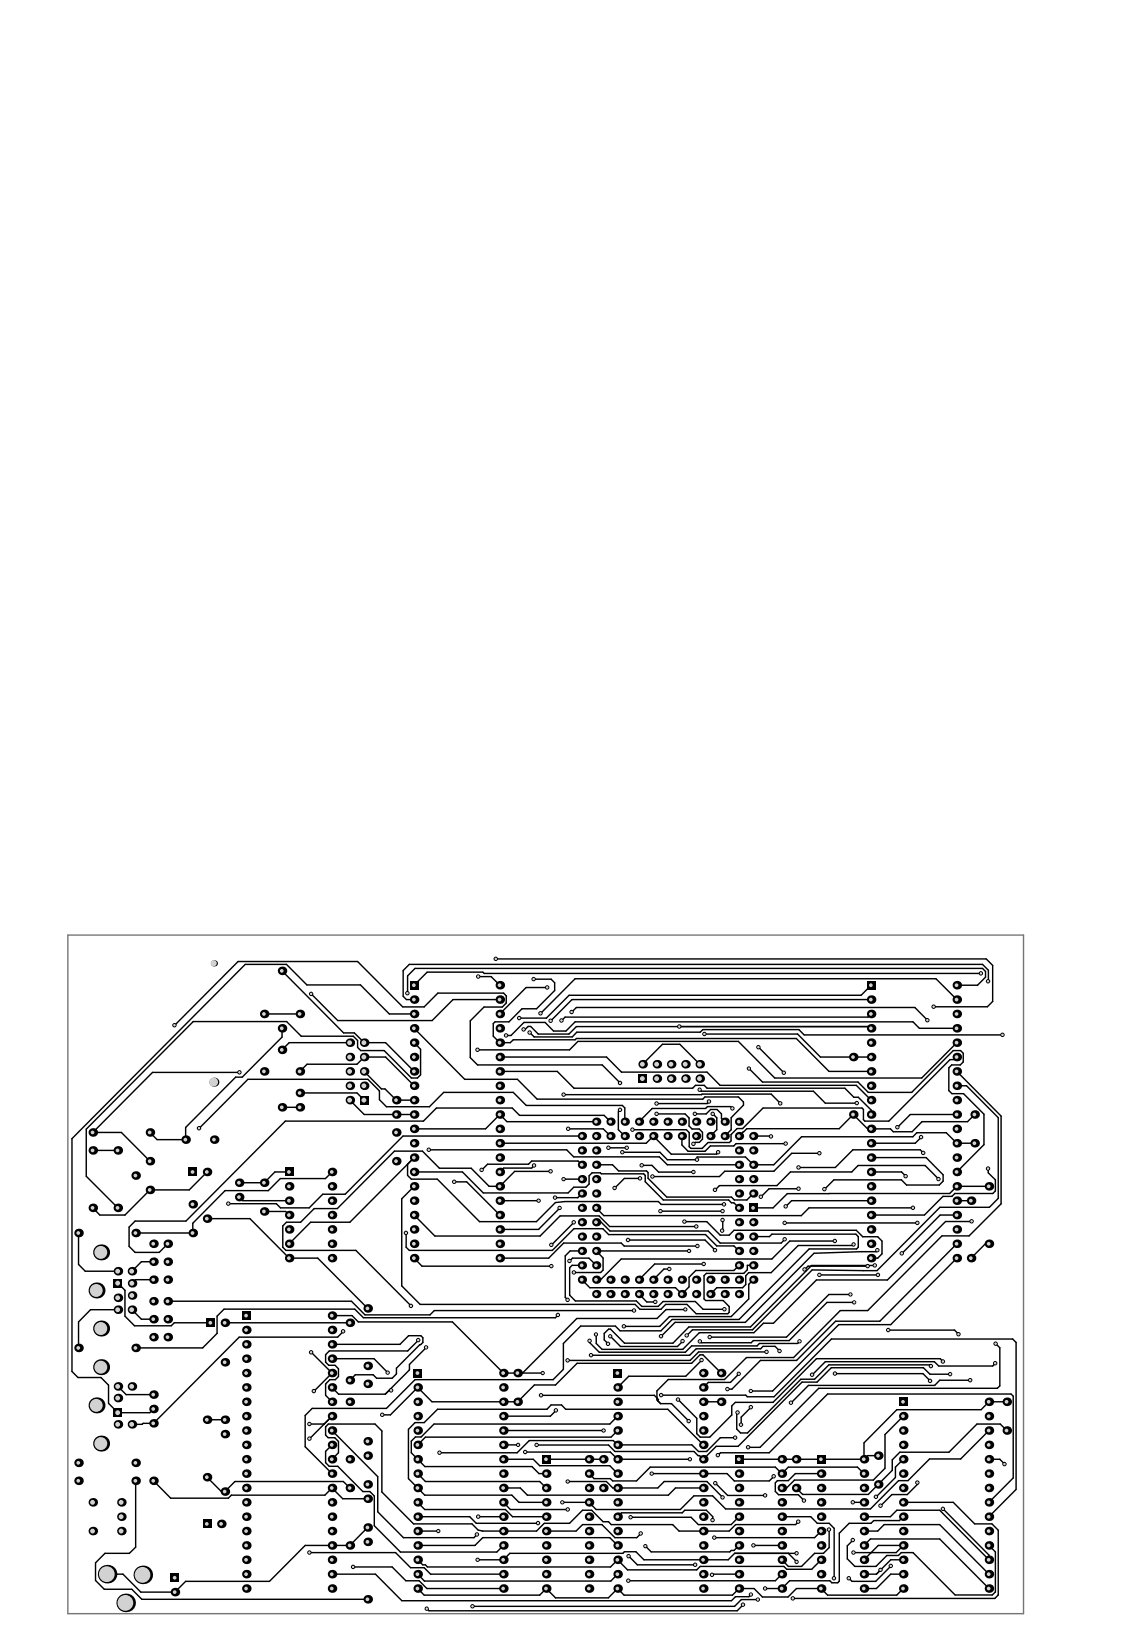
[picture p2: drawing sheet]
<svg xmlns="http://www.w3.org/2000/svg" width="202mm" height="288mm" viewBox="0 0 202 288" stroke-linecap="round" stroke-linejoin="round" font-family="sans-serif">
<g fill="none" stroke="#000" stroke-width=".25">
<path d="M46.6 178.7h6.3M49.7 171.1l10.9 11h1.8l1.8 1.7h3.8l5 5.1M54.9 175.2l4.6 4.7h16.7l3.6-3.7h8.3M73 178.7h-4.4l-5.1-5.1h-9.4l-3.6-3.6h-7.3l-30.5 30.7v41.1l1 1h4.1l1.3 1.4v3.2l1.7 1.6h5.6l.7-.6M84.3 172.2h2.3l1.5 1.5M87.4 169h86.4l1.1 1.2v6.3l-.9 1h-9.4M94.1 172.6h3l.7 .6v1.4l-3.2 3.2h-2.6l-2.3 2.3h-2.5l-.3 .3v2.3l1.2 1.1h1.8l.6-.5h10.9l.2-.2h38.7l5.8 5.8h7.4M96.5 174.1h-3.8l-4.6 4.6M100.8 178.4l.8-.8h59.6l2.3 2.3M153.5 178.7l-.5 .6h-53.4l-.6 .6M153.5 176.2h-52.7l-3.7 3.8M153.5 173.7l-1.7 1.7h-51.5l-4 4.1h-4.8"/>
<path d="M168.6 173.7h3.7l1.4-1.4v-1.1l-.5-.5h-100.1l-1.3 1.3v3.1M168.6 176.2l-3.6-3.7h-63.6l-6.1 6.1M172.9 171.6h-87.6l-.2-.2h-9.8l-2.3 2.3M174.2 173v-2l-1-1h-101.1l-1.1 1.1v4.5l.6 .6h1.4M30.8 180.7l11.2-11.2h21l8 8h3.7l2.5-2.4h11.5l.5 .4v1.3l-.7 .7h-3.2l-2.4 2.5v6.4l1.3 1.3h21.9l3.2 3.2M42.2 189h-15.3l-10.5 10.6h5l5 5.1M49.7 181.3v1.5l-7 7.1h-1.2l-8.8 8.8v2.2h-5l-1.3-1.3M49.7 195.2h3.2M52.9 192.7h10l1.3 1.2M52.9 188.9l1.2-1.3h8.8l1.3-1.3h3.8l5 5.1M61.7 183.8h-10.7l-1.3 1.3M61.7 193.9l2.5 2.6h8.8"/>
<path d="M64.2 188.9l3 3.1h.7l1.9 1.9h3.2M73 183.8l1.1 1.2v4.5l-.5 .5h-1.1l-4.8-4.8h-4.1l-.6-.6v-1.2l-.7-.7h-9.2l-2.6-2.6h-16.4l-18.9 18.9v8.4l5.6 5.5M73 181.3l8.9 9h9.3l3.5 3.5h29.2l.3-.4h5.9l.9 .9v.5l-2.1 2.2v2.1l-1.2 1.2M88.1 188.9h10.1l3 2.9h20.9l.5-.5h1.5l.5 .5h24.3l1.6 1.6h.8l2.2 2.3v.8M88.1 186.3h18.8l2.6 2.7h15.1l2.3 2.3h24l2.6 2.6M93.4 182l.7 .8h6.7l.9-.8h21.7l.5-.5h16.9l.9 .9h35M99.4 193l36.5-.1 1.6 1.6M100.2 199h6.1l1.3 1.3M105.1 197.7h-15.8l-1.2-1.2-2.5 2.5h-12.6M107.6 197.7l-1.1-1.1h-14.9l-1.3-1.3h-13.4l-2.3 2.3h-24.3l-17.5 17.7h-9l-1 1v3.4l1 1.1h4.3l1.5-1.5M109.3 195.7l-.3 .3v3.1l1.1 1.2M110.1 197.7v-2.4l-.4-.4h-17l-2.2-2.3h-12.3l-2.5 2.5h-7.6l-1.2-1.2v-1.6l-2.1-2h-21.1l-8.6 8.6"/>
<path d="M113.3 187.6l3.5-3.5h3l3.5 3.5M115.7 196.4h5l.7 .7v1.4l.6 .5h1.2l.6 .6v1.2l-.6 .6h-.7l-.3 .3M122.5 196.4h2l.7-.8h1.2l.7 .8v.8l.6 .5M123.3 192.1l.3 .3h19.8l2 2.1h5.6M124.2 182.3h16.4l4 4h8.9M125 194.2l-.4 .3h-8.9M125.6 196.4l.7 .6v2.1l-1.1 1.2M129.1 195.4l-.3-.3h-4.1l-.3 .3h-9.5l-2.3 2.3M132 188.4l2.4 2.3h16.8l1.8 1.9h7.7l7.3-7.4h1.3l.5 .5v1.5l-.6 .5h-1.5l-.5 .5v4.1l.6 .5h2l3.6 3.6v5.4l-4.8 4.8M133.7 184.6l4.5 4.5M153.5 181.3l-.3-.3h-51.6l-1.3 1.3h-5.4l-1.4-1.4h-.4l-.6 .6h-.2M168.6 186.3v.5h-1.2l-10.8 10.8h-4.2l-.2-.2v-1.8l-.3-.3h-17.4l-3.6 3.6h-1l-1.1 1.1v1.1l-.2 .3h-3.8l-1 1h-2l-.3-.3v-2.4l-.5-.6h-9.5"/>
<path d="M168.6 188.9l7.8 7.8v15.5l-5.6 5.7h-4.8l-13.1 13.1h-4.8l-8.2 8.3h-8.3l-3.9 3.9h-9.9l-2 2v1.6l.6 .6h1.9l3.1 3.1M168.6 183.8l-6.2 6.2h-25.9l-6.4-6.4h-28.2l-1.5 1.5h-16.2M168.6 181.3h-6.6l-1.1-1.2h-59.5l-1.7 1.7h-2.1l-1.5-1.6h-3.8l-2.2 2.3h-.9M168.6 191.4h1.7l5.6 5.6v14.3l-1.5 1.5h-8.7l-11.1 11.2-11.5-.1-10.5 10.5h-10.6l-.9 1M168.6 196.5h-8.2l-2.2 2.2M171.8 196.5l-1.3 1.2h-8l-1.8 1.8h-3.3l-.5-.5h-4l-2.5-2.5-2.5 2.5h-16.3l-1.4 1.3M13.8 217.4v5.5l1.2 1.2h5.8M16.4 202.8h4.4M36.5 206.6l-3.2 3.2h-6.9l-4.4 4.4h-4.4l-1.2-1.3M36.5 214.8h7.5l7 7h5l8.8 8.8M42.2 211l.6 .7h8.2M46.6 213.6h3.7l.7 .6"/>
<path d="M51 206.6h-2.6l-1.8 1.9h-4.4M58.5 206.6l-1.1 1.2h-8l-2.1 2.1h-7.6l-5.7 5.7v1.8h-10.1M71.6 217.4v2.5l.5 .5h25.3l3.8-3.8h5l1.1 1h17l2 2h3l.9 .9M71.8 205.2v2l.7 .7h4.6l7.4 7.5h10l3.4-3.4 1.7-.2h16.4l.5 .5h11.1M71.8 205.2l-10.1 10.3h-7l-3.7 3.8M73 206.6h8.5l3.7 3.7h14.9l1-1h2.2l.5-.6v-1.4l.5-.6h1.5l.2 .2h7.4l.3 .3v1.1l3.2 3.2h11.5l.5 .5h.4l.9 .9M73 209.1l-2.2 2.2v15.4l3.2 3.2h37.9l.9 .9h3.7l.8-.9h3.8l1.6 1.7h5.6l.2-.3v-1l-1-1h-3.1l-.3-.3v-4.1l.4-.4h6.6l.6-.7v-.7h1.1M73 204.1l-1.2 1.1M73 214.2l3.6 3.7h18.6l3.5-3.6h6.9l1.8 1.9h15.3M75.6 202.7h24.3l1.2 1.2h15.1l1.4 1.4h12.6M80.1 208.3h2.1l5.9 5.9M88.1 201.5h25.8l1.2-1.2 3.2 3.2h8l.3-.4"/>
<path d="M88.1 211.7h6.9M94.2 205.5l-.5 .4h-4.9l-.7 .7M97.1 206.5h-6.4l-2.6 2.6h-1.9l-3.2-3.2h-5.6l-3-3h-4.9l-10.1 10.2h-4l-2.4 2.4h-2.5l-.7 .6v3.8l.6 .5h12.3l9.8 9.8M98.7 212.9l-3.8 3.8h-6.8M99.4 207.9h3.2M101.2 215.5l-4 4M102.6 210.4l-.8 .7h-3.9M102.6 205.3l-.7-.6h-8.2l-.6 .5h-7.2l-1 1M102.6 200.3h-31.6l-10.2 10.2h-3.9l-2.4 2.4h-5.1l-.7-.7h-8.4M105.1 205.3h2.8l1.1 1.1h4.9l.3 .3v1l3.3 3.3h11.4l.5 .5h2.2l1.2-1.1M105.1 215.5h.9l1.5 1.5h17.3l2.1 2.1h10.8l.6-.6M105.1 212.9l1.3 1.4h34.8l1.4-1.4h18.3"/>
<path d="M107.3 202.3h3.2M110.7 218.6h13.6l1.7 1.8M112.8 207.7h-2.8l-1.7 1.7M113.1 205.4h1.8l1.2 1.2h6.1M116.4 213.5h11M120.2 200.3v1.5l1.1 1.1h3l.9-.9h4.1l.4-.4h8.8M120.7 215.4h3.9l2.3 2.3h1.6l.9-.8h21.5l1.1 1.1h2.7l.7 .8v2.2l-.7 .8h-1.2M122.9 219.7h-12.9l-.5-.6h-10.2l-2.6 2.7h-8.6M127.4 215.1l-.1 1.9M132.8 200.3h3.1M132.8 218h2.8l.4-.4h14.8l.5 .4v1.9l-.3 .3h-8.4l-12.4 12.4h-11.7l-2 2h-7.2l-.9-.8h-6.1l-3 3v4.6l-1.8 1.8h-24.4l-5 5.1h-13.1l-1.2 1.2v5.5l4.7 4.8M138.3 215.6h23.4"/>
<path d="M140.8 209.6h-5.3l-1.4 1.4M144.4 203.3h-4.9l-3.1 3.2h-8.7l-.9 .9h-11.8M147.2 218.8h-8l-3.2 3.1h-26.5l-3.6 3.7h-.8M150.5 219.4l-.2 .2h-9.6l-4.8 4.7h-3.9l-.6 .6v1.5l-.5 .6h-4.6l-1.1 1.1M153.5 204.1h9.7l3 3v1.1l-.7 .7h-5.7l-.9-.9h-11.9l-1.7 1.6M153.5 211.7h-14l-1 1M153.5 206.6h5.4l.7 .8M162.4 200.5l-1.1 1h-7.8M162.7 203.3l-.5-.6h-11.9l-3.1 3.1h-6.4M165.4 207.9l-2.4-2.4h-11.8l-1.1 1.1h-10.8l-2.4 2.4h-10.1l-.8 .8M168.6 219.3l-13.5 13.6h-7.8l-6.9 6.9h-6.4l-5 5.1h-.8M168.6 214.2h-2.9l-6.7 6.8"/>
<path d="M168.6 211.7h2.5M171.2 215.3h-4.6l-10.2 10.3h-12.5l-7.6 7.7h-1.8l-1.6 1.6h-9.7l-2.9 3h-14.2l-1-1.1v-1.5M171.3 215.3h-.1M171.8 201.5h-3.2l-1.8-1.8h-5.2l-.7 .7h-19.6l-4.9 4.9h-3.6l-1.4-1.3h-8.5v.4h-5.3l-1.3-1.3h-6.6M174.2 206v.7l1.2 1.3v1.9l-.4 .5h-6.7l-.5 .5h-1.6l-3.3 3.3h-9.4M174.3 209.1h-5.7l-1.2 1.3h-28.6l-2.6 2.5h-3.4M174.3 219.3h-.6l-2.6 2.5M20.8 226.2l1.2 1.3v4.5l1.7 1.7h6.5l.5-.5h6.4M20.8 230.9h-4.8l-2.2 2.1v4.6M23.3 230.9l1.6 1.6h2.2M27.1 225.6h-3.2l-.6 .6M27.1 222.4h-2.2l-1.6 1.7"/>
<path d="M29.6 229.4h32.3l2.4 2.4h11.5l.7-.8h35.3M39.6 233.2h22.1M54.9 238.4l3.6 3.6-3.2 3.2M58.5 237h12l1.5-1.5h2.2l.3 .3v.9l-.5 .3-4.1 4.2v1l-.8 .8h-2.7l-.6-.7h-3.2l-.9 1M58.5 231.9h3.5l1.1 1.1h16.6l9 9h7M58.5 239.5h7.4l2.5 2.5M60.5 234.7l-1 1h-17.3l-15.1 15.2-3.8 .2M73 221.8l1.4 1.4h22.8M73.7 236.2l-1.8 1.9h-13.9l-.6 .7v1.3l.5 .6h1.1l.6 .6v1.4l-.5 .5h-1l-.7 .8v2l1.1 1.1M75.1 237.5l-2.9 3v1l-4.3 4.3h-8.2l-1.2-1.2M98.4 231.8l-.5 .5h-33.8l-1.6-1.5h-23l-1.2 1.2v3.1l-2.6 2.5h-11.8M100.4 222.3l.5-.5h2.9l1.3 1.3"/>
<path d="M102.6 223.1h-1.8l-.4 .4v4.8l1 1h10.7l1 1h2.9l.9-.9h5.6l1.4 1.4h3.8M102.6 220.5h-2.1l-.9 .9v7.3l.5 .5M103.9 236.4v.3l1.7 1.7h15.2l1.1-1.1h11.5l.4-.5h6.8l.3-.4M107.6 235.6l1.8 1.8h10l.9-1M112.6 228.1l1.4 1.4h1.5M118 223.7h-1l-1.9 1.9M120.8 230.9h-3.4l-1.6 1.5h-14.1l-9.6 9.6M121.5 220.5h-16.4l1.2 1.3v2.1l-.4 .4h-4.7M123.7 239.8l-2.8 2.8h-10.1l-1.9 2M124.1 222.8h-8.7l-2.8 2.8M130.2 223.1l-.9 .9h-6.7l-1.2 1.2v1.7l-1.2 1.2-1.2-1.1h-15.1l-1.3-1.4M132.8 225.6l-.8 .8v2.6l-3.1 3.1h-10.9l-1.7 1.7h-6.3"/>
<path d="M135.1 238.3h-12l-1.5 1.5h-21.5M137.4 238.2l-.8-.9h-2.1l-.5 .5h-11.3l-1.2 1.1h-17.3M144.4 224.7h10.4M149.9 228.2h-3.8l-7.5 7.5h-13.5M150.6 229.6h-4.9l-6.6 6.7h-6.3l-.4 .4h-8.8l-.2-.2M152.9 223.2h-10.5l-.6 .6M154.2 223.1h-11.2l-10.7 10.8h-10.9l-2.8 2.9h-8.5l-2.5-2.5h-.3l-.8 .8v1.1l.7 .7M154.7 220.4l-.3 .2-10.9 .3-12.1 12.2h-12.4l-2.5 2.5M156.6 234.5h11.6l.8 .7M168.6 221.8l-11.6 11.7h-9.2l-11.6 11.7h-3.8M175.5 236.9l.7 .7v6.7l-.4 .4h-31.5l-10.4 10.4h-2M20.8 244.4l1.4 1.4h4.9"/>
<path d="M36.5 250.3h3.1M54.6 251h2.5M58.5 254.7l-1.1 1.1v2l.6 .7h1.5l4.5 4.4h1.2l.8 .8v5.3l4.6 4.6h17l1.1-1.2M58.5 257.2l1.1-1.1v-2l-.6-.7h-1.2l-.4-.4v-1.5l.5-.5h8.2l1.2 1.2v10.8l5.6 5.6h10.3l1.1 1.1 .7 .2h9.6l1.3-1.4h4.5l2.3-2.3h1.6l2 2.1h.9l.5 .5h10.8l1.2 1.1h8.8l1.1-1.1h10.6l.5-.5M58.5 252.2l8.1 8.1v6.2l4.5 4.6h12.4l.6-.6M58.5 249.6l-3.9 4M68.6 245.1h.4M73.6 259.8l1.4 1.4h20.1l1.2 1.1M88.7 257.2h5.3l1.1 1.2h12.4l1.4 1.4M88.7 254.7h2.6M88.7 252.2h17.7M92.6 256h15l1.3 1.2h12.7"/>
<path d="M95.4 246h19.9l.8 .7-.2 .2M96.3 257.2h10M98 248.6l-1 1h-8.3M103.8 259.8l.9 .9h2.9l.4 .4h4.2l2.4-2.5h22l1.2 1.2 1.1-1.2h12.2l1.2 1.2M108.9 249.6l-1.4 1.4h-31l-2.3 2.3h-1l-.7 .7v2.1l2.4 2.4h18.9l1.2 1.3h1.3M108.9 252.2l-1.2 1.1h-32.7l-1.4 1.4M114.9 259.8h13.2l1.3 1.3h6.2l.8-.8M116.6 245.9h14.8l.3 .3h4.7l10.1-10.2h32l.6 .7v25.9l-4.8 4.8M124 254.7l-6.3-6.3h-18l-.7-.7h-1.9l-.7 .7h-19.3l-2.4 2.4h-1.6l-1.1 1.2v8.7l2.8 2.9h15.4l1.3 1.2h4.8M124 247.1h3.1M126.5 256.5l.5-.4h8.6l10.2-10.4h32.4l.4 .4v14.4l-4.3 4.3M127.1 242l-3.2-3.2h-.5l-1.5 1.5h-20.2l-3.8 3.8h-3.7l-3 3h-15.1l-2.5-2.5-4.8 4.8h-1.4"/>
<path d="M129.6 253.4h-2.7l-2.4 2.5h-1.4l-1.2-1.2h-13l-.8-.8h-14.8l-2.2 2.2h-13.6M130.2 242.2l-1.5 1.5h-3.9l-.8 .9M130.2 257.2h22.1M132.4 248.1l-1.8 1.7v1.4M144.7 259.8h-4.5l-1.3 1.2h-1.9l-.4 .4v1.5l.6 .6h3.5l1 1M147.2 242.1h15.5l1.2 1.3M154.8 256.6h-1.9l-.6 .6M159.2 249.6l-3.2 3.3v5.9l-2.1 2.1h-13.9l-1.4 1.4h-.8M159.2 257.2l-1.4 1.4v1.9l-3.4 3.4M164.1 240.8l-.2-.2h-17.8l-2.5 2.5h-2.5l-9.4 9.5h-1.2l-.7-.7v-2.7l.2-.2M166.2 240l-.5-.5h-21.8l-7.7 7.7h-6.6l-.6 .6v1.6l-3.9 3.9h-1.7l-.6-.6v-2.7l-3.3-3.3M167.5 242.2h-3.6l-1.2-1.1h-16.2l-2.5 2.5h-2.7l-11.2 11.4h-3.9l-2.2 2.2-.7-.6h-.3l-.7-.7h-13.9l-1.2-1.2h-12.6"/>
<path d="M171 243.3h-5.4l-.9 .9h-22.2l-3.1 3.1M174.3 252.2l-5 5h-5.5l-3.8 3.8h-1.6l-5 5h-25.5l-2.3-2.3h-3.3l-2.4 2.4h-14.8l-1.3-1.3h-4.7M174.3 257.2h1.9l.9 .9M175.4 240.3l-.5 .5h-9.5l-.7-.8h-19.3l-2.2 2.3M177.4 252.2l-1.1-1.2h-4.1l-5 5h-8.6l-1.3 1.3v1.9l-4.3 4.2h-11.6l-1.1-1.1M177.4 247.1h-3.1l-1.4 1.4h-14.8l-5.8 5.9v2.8M23.9 261v11.7l-1.1 1.1h-4.3l-1.7 1.7v3.1l1.6 1.6h4.8l1.8 1.7h39.8M27.1 261l3 3.1h10.1l.6-.5h16.5l1.2-1.3 1.9 1.9h4.4M36.5 260.4l2.5 2.5h.6l1.8-1.7h19.1l1.2 1.1M54.6 273.7h15.1l2.7 2.7h2.3l1.2 1.1h12.8M58.5 277.5h7.7l4.6 4.7h58.1l.7-.7h2.4l.4-.4M61.7 272.4h.1"/>
<path d="M61.7 272.4h-7.9l-6.3 6.4h-14.8l-1.9 1.9h-6l-3.1-3.2h-2.8M62.3 276.2h6.8l2.4 2.5h2.4l1.3 1.3h13.5M64.8 269.3l-3.1 3.1M73.6 275l.9 .8h.5l.3 .4h32.3l1.3-1.2 1.7 1.7h12.2l.6-.6h14.7l.6 .5h4.4l1.6-1.6M73.6 267.4h9.2l1.1 1.1h11M73.6 277.5l1.2 1.2h32.8l1.3-1.2M73.6 264.8l1.2 1.3h14.3l1.2 1.3h6M73.6 272.4h10.1l1.4-1.3h22.4l1.4 1.3M73.6 269.9h3.7M84.3 267.4h.1M84.3 267.4h4.4M88.7 262.3h3l1.2 1.3h24.9l1.2-1.3h5"/>
<path d="M88.7 264.8l1.3 1.3h10.1M96.3 269.9h5.2l1.2-1.1h3.4l2.3 2.3h3.8l.8-.8M100.1 261.2h6.8l1.1 1.1h7.9l1.2-1.1h7.5l2.8 2.8M108.9 267.4l.6-.7h10.7l.5-.5h3.8l1.1 1.2v.6M110.8 274.3l1.5 1.5h10.2M126.1 261.5l2.1 2.1h6.7M130.2 272.4l-.8 .9h-.5l-.3 .3h-13.8l-1-1M130.2 267.4l-1.3 1.4h-5.8l-1.3-1.3h-10.6M130.2 277.5h-4.6l-.1 .1M132.8 272.4h.1M132.8 272.4h5M137.8 267.4h5.1l1.1 1.1h2.1l.9 .9v8.8"/>
<path d="M137.8 277.5l-1.2 1.2h-25.8M138.9 273.8l1.5 1.5M140.4 273.8h-10.9l-1.2 1.2h-14.8l-1.4-1.5h-2.1l-.2 .3h-19.9l-1.2 1.2h-4.5M144.7 269.9l-1.1 1.2h-17.7M146.1 269.6v3.2l-1 1h-1.5l-2.3 2.3h-2.4l-1.1-1.1M150.3 264.8h.1M150.3 271.5l-1 1v2.3l1.4 1.3h3.7l1.9-1.9h2l.5-.5h2.1l7.4 7.5h6.6l.5-.6v-7l-1.1-1.2M150.3 264.8h2M150.5 273.7h7.4l1.3-1.3h-4.4l-2.5 2.6M152.3 272.4l1.1-1.1h12.2l8.7 8.7M152.3 269.9h2.4l1.1-1.1h9.8l8.7 8.7M157 276.1l-2.7 2.7h-4.1l-.6-.6"/>
<path d="M159.2 267.4l-.7 .6h-4.5l-.5 .5h-3.9l-1.7 1.8v8.4l-.3 .3h-1l-.3-.3h-7.1l-1.4 1.3h-2.9M159.2 275h-2.2l-2.5 2.5h-2.2M159.2 264.8h8.8l3.8 3.8h3l1.1 1.1v11.5l-.6 .6h-35.5M159.2 277.5h-2.2l-2.5 2.5h-2.2M161.7 261.4v.2l-1.8 1.9h-2.7l-2 1.9M166.2 266l8.1 8.1v.9l-8.7-8.8h-7.5l-1.2 1.2h-4.6M73.6 280l1.1 1.2h20.4l1.2-1.2 1.6 1.7h9.3l1.7-1.7 1.1 1.2h19.1l1.1-1.2h2.7l1.5 1.5h4.5l1.5-1.5h4.3l1.1 1.2h12.2l1.2-1.2M131 282.9l-1.1 1.1h-54.3l-.3-.4M133.6 282h-3l-1.1 1.2h-46.2M134.9 280h.1"/>
</g>
<circle cx="77.2" cy="269.9" r=".38" fill="#000"/>
<circle cx="77.2" cy="269.9" r=".18" fill="#d2d2d2"/>
<circle cx="158.1" cy="198.7" r=".39" fill="#000"/>
<circle cx="158.1" cy="198.7" r=".19" fill="#d2d2d2"/>
<circle cx="136.3" cy="260.2" r=".39" fill="#000"/>
<circle cx="136.3" cy="260.2" r=".19" fill="#d2d2d2"/>
<circle cx="112.9" cy="270.3" r=".39" fill="#000"/>
<circle cx="112.9" cy="270.3" r=".19" fill="#d2d2d2"/>
<circle cx="114.9" cy="259.8" r=".39" fill="#000"/>
<circle cx="114.9" cy="259.8" r=".18" fill="#d2d2d2"/>
<circle cx="94.8" cy="268.5" r=".39" fill="#000"/>
<circle cx="94.8" cy="268.5" r=".19" fill="#d2d2d2"/>
<circle cx="167.4" cy="242.2" r=".39" fill="#000"/>
<circle cx="167.5" cy="242.2" r=".19" fill="#d2d2d2"/>
<circle cx="121" cy="235.4" r=".39" fill="#000"/>
<circle cx="121" cy="235.4" r=".19" fill="#d2d2d2"/>
<circle cx="95.3" cy="246" r=".39" fill="#000"/>
<circle cx="95.3" cy="246" r=".19" fill="#d2d2d2"/>
<circle cx="121.4" cy="250.5" r=".39" fill="#000"/>
<circle cx="121.4" cy="250.5" r=".19" fill="#d2d2d2"/>
<circle cx="111.5" cy="199.1" r=".39" fill="#000"/>
<circle cx="111.5" cy="199.1" r=".19" fill="#d2d2d2"/>
<circle cx="84.1" cy="185.1" r=".39" fill="#000"/>
<circle cx="84.1" cy="185.1" r=".19" fill="#d2d2d2"/>
<circle cx="89.2" cy="182.5" r=".39" fill="#000"/>
<circle cx="89.2" cy="182.5" r=".19" fill="#d2d2d2"/>
<circle cx="77.5" cy="256.1" r=".39" fill="#000"/>
<circle cx="77.5" cy="256.1" r=".19" fill="#d2d2d2"/>
<circle cx="129.6" cy="253.4" r=".39" fill="#000"/>
<circle cx="129.6" cy="253.4" r=".19" fill="#d2d2d2"/>
<circle cx="175.5" cy="236.9" r=".39" fill="#000"/>
<circle cx="175.5" cy="236.9" r=".19" fill="#d2d2d2"/>
<circle cx="131.8" cy="255.1" r=".39" fill="#000"/>
<circle cx="131.8" cy="255.1" r=".19" fill="#d2d2d2"/>
<circle cx="91.3" cy="254.7" r=".38" fill="#000"/>
<circle cx="91.3" cy="254.7" r=".18" fill="#d2d2d2"/>
<circle cx="92.6" cy="256" r=".39" fill="#000"/>
<circle cx="92.6" cy="256" r=".19" fill="#d2d2d2"/>
<circle cx="95.2" cy="178.6" r=".39" fill="#000"/>
<circle cx="95.2" cy="178.6" r=".19" fill="#d2d2d2"/>
<circle cx="98.6" cy="212.9" r=".39" fill="#000"/>
<circle cx="98.6" cy="212.9" r=".19" fill="#d2d2d2"/>
<circle cx="111.1" cy="267.5" r=".39" fill="#000"/>
<circle cx="111.1" cy="267.5" r=".19" fill="#d2d2d2"/>
<circle cx="100.1" cy="261.2" r=".39" fill="#000"/>
<circle cx="100.1" cy="261.2" r=".18" fill="#d2d2d2"/>
<circle cx="100.1" cy="266.1" r=".39" fill="#000"/>
<circle cx="100.1" cy="266.1" r=".19" fill="#d2d2d2"/>
<circle cx="94.9" cy="211.7" r=".39" fill="#000"/>
<circle cx="94.9" cy="211.7" r=".18" fill="#d2d2d2"/>
<circle cx="91.5" cy="179.5" r=".39" fill="#000"/>
<circle cx="91.5" cy="179.5" r=".19" fill="#d2d2d2"/>
<circle cx="75.2" cy="283.6" r=".39" fill="#000"/>
<circle cx="75.2" cy="283.6" r=".18" fill="#d2d2d2"/>
<circle cx="130.9" cy="282.9" r=".39" fill="#000"/>
<circle cx="130.9" cy="282.9" r=".19" fill="#d2d2d2"/>
<circle cx="94.1" cy="205.4" r=".39" fill="#000"/>
<circle cx="94.1" cy="205.4" r=".19" fill="#d2d2d2"/>
<circle cx="98.9" cy="179.9" r=".39" fill="#000"/>
<circle cx="98.9" cy="179.9" r=".19" fill="#d2d2d2"/>
<circle cx="106.4" cy="252.2" r=".39" fill="#000"/>
<circle cx="106.4" cy="252.2" r=".18" fill="#d2d2d2"/>
<circle cx="125.5" cy="277.6" r=".39" fill="#000"/>
<circle cx="125.5" cy="277.6" r=".19" fill="#d2d2d2"/>
<circle cx="122.5" cy="275.8" r=".39" fill="#000"/>
<circle cx="122.5" cy="275.8" r=".19" fill="#d2d2d2"/>
<circle cx="110.8" cy="274.3" r=".39" fill="#000"/>
<circle cx="110.8" cy="274.3" r=".19" fill="#d2d2d2"/>
<circle cx="119.7" cy="181" r=".39" fill="#000"/>
<circle cx="119.7" cy="181" r=".19" fill="#d2d2d2"/>
<circle cx="92.3" cy="181.5" r=".39" fill="#000"/>
<circle cx="92.3" cy="181.5" r=".19" fill="#d2d2d2"/>
<circle cx="126.6" cy="203.1" r=".39" fill="#000"/>
<circle cx="126.6" cy="203.1" r=".19" fill="#d2d2d2"/>
<circle cx="122.7" cy="216.2" r=".39" fill="#000"/>
<circle cx="122.7" cy="216.2" r=".19" fill="#d2d2d2"/>
<circle cx="126" cy="220.4" r=".39" fill="#000"/>
<circle cx="126" cy="220.4" r=".19" fill="#d2d2d2"/>
<circle cx="110.7" cy="218.6" r=".39" fill="#000"/>
<circle cx="110.7" cy="218.6" r=".19" fill="#d2d2d2"/>
<circle cx="110.4" cy="202.3" r=".39" fill="#000"/>
<circle cx="110.4" cy="202.3" r=".19" fill="#d2d2d2"/>
<circle cx="107.2" cy="202.3" r=".39" fill="#000"/>
<circle cx="107.2" cy="202.3" r=".19" fill="#d2d2d2"/>
<circle cx="101.1" cy="215.5" r=".39" fill="#000"/>
<circle cx="101.1" cy="215.5" r=".19" fill="#d2d2d2"/>
<circle cx="97.2" cy="219.4" r=".39" fill="#000"/>
<circle cx="97.2" cy="219.4" r=".19" fill="#d2d2d2"/>
<circle cx="97.2" cy="223.2" r=".39" fill="#000"/>
<circle cx="97.2" cy="223.2" r=".19" fill="#d2d2d2"/>
<circle cx="132.3" cy="281.1" r=".38" fill="#000"/>
<circle cx="132.3" cy="281.1" r=".18" fill="#d2d2d2"/>
<circle cx="35.1" cy="198.9" r=".39" fill="#000"/>
<circle cx="35.1" cy="198.9" r=".19" fill="#d2d2d2"/>
<circle cx="111.7" cy="231" r=".39" fill="#000"/>
<circle cx="111.7" cy="231" r=".19" fill="#d2d2d2"/>
<circle cx="109.3" cy="195.6" r=".39" fill="#000"/>
<circle cx="109.3" cy="195.6" r=".19" fill="#d2d2d2"/>
<circle cx="109.3" cy="190.9" r=".39" fill="#000"/>
<circle cx="109.3" cy="190.9" r=".19" fill="#d2d2d2"/>
<circle cx="30.7" cy="180.7" r=".39" fill="#000"/>
<circle cx="30.7" cy="180.7" r=".19" fill="#d2d2d2"/>
<circle cx="40.2" cy="212.2" r=".39" fill="#000"/>
<circle cx="40.2" cy="212.2" r=".19" fill="#d2d2d2"/>
<circle cx="127.6" cy="212.3" r=".39" fill="#000"/>
<circle cx="127.6" cy="212.3" r=".19" fill="#d2d2d2"/>
<circle cx="68.3" cy="242" r=".39" fill="#000"/>
<circle cx="68.3" cy="242" r=".19" fill="#d2d2d2"/>
<circle cx="54.8" cy="175.2" r=".39" fill="#000"/>
<circle cx="54.8" cy="175.2" r=".19" fill="#d2d2d2"/>
<circle cx="54.8" cy="238.4" r=".39" fill="#000"/>
<circle cx="54.8" cy="238.4" r=".19" fill="#d2d2d2"/>
<circle cx="55.3" cy="245.2" r=".39" fill="#000"/>
<circle cx="55.3" cy="245.2" r=".19" fill="#d2d2d2"/>
<circle cx="75.1" cy="237.5" r=".39" fill="#000"/>
<circle cx="75.1" cy="237.5" r=".19" fill="#d2d2d2"/>
<circle cx="96.4" cy="174.1" r=".39" fill="#000"/>
<circle cx="96.4" cy="174.1" r=".19" fill="#d2d2d2"/>
<circle cx="100.7" cy="178.4" r=".39" fill="#000"/>
<circle cx="100.7" cy="178.4" r=".19" fill="#d2d2d2"/>
<circle cx="163.4" cy="179.8" r=".39" fill="#000"/>
<circle cx="163.4" cy="179.8" r=".19" fill="#d2d2d2"/>
<circle cx="162.3" cy="200.5" r=".39" fill="#000"/>
<circle cx="162.3" cy="200.5" r=".19" fill="#d2d2d2"/>
<circle cx="68.9" cy="245.1" r=".39" fill="#000"/>
<circle cx="68.9" cy="245.1" r=".19" fill="#d2d2d2"/>
<circle cx="73.7" cy="236.2" r=".39" fill="#000"/>
<circle cx="73.7" cy="236.2" r=".19" fill="#d2d2d2"/>
<circle cx="62.2" cy="276.2" r=".39" fill="#000"/>
<circle cx="62.2" cy="276.2" r=".19" fill="#d2d2d2"/>
<circle cx="125.9" cy="271.1" r=".39" fill="#000"/>
<circle cx="125.9" cy="271.1" r=".19" fill="#d2d2d2"/>
<circle cx="54.5" cy="253.6" r=".39" fill="#000"/>
<circle cx="54.5" cy="253.6" r=".19" fill="#d2d2d2"/>
<circle cx="54.5" cy="273.7" r=".39" fill="#000"/>
<circle cx="54.5" cy="273.7" r=".19" fill="#d2d2d2"/>
<circle cx="94" cy="172.6" r=".39" fill="#000"/>
<circle cx="94" cy="172.6" r=".19" fill="#d2d2d2"/>
<circle cx="54.5" cy="251" r=".39" fill="#000"/>
<circle cx="54.5" cy="251" r=".19" fill="#d2d2d2"/>
<circle cx="140.4" cy="273.8" r=".39" fill="#000"/>
<circle cx="140.4" cy="273.8" r=".18" fill="#d2d2d2"/>
<circle cx="140.4" cy="275.3" r=".39" fill="#000"/>
<circle cx="140.4" cy="275.3" r=".18" fill="#d2d2d2"/>
<circle cx="145.3" cy="209.6" r=".39" fill="#000"/>
<circle cx="145.3" cy="209.6" r=".19" fill="#d2d2d2"/>
<circle cx="109.7" cy="203.1" r=".39" fill="#000"/>
<circle cx="109.7" cy="203.1" r=".19" fill="#d2d2d2"/>
<circle cx="122.8" cy="204.4" r=".39" fill="#000"/>
<circle cx="122.8" cy="204.4" r=".19" fill="#d2d2d2"/>
<circle cx="67.4" cy="249.4" r=".39" fill="#000"/>
<circle cx="67.4" cy="249.4" r=".19" fill="#d2d2d2"/>
<circle cx="132" cy="188.4" r=".38" fill="#000"/>
<circle cx="132" cy="188.4" r=".18" fill="#d2d2d2"/>
<circle cx="123.6" cy="239.8" r=".39" fill="#000"/>
<circle cx="123.6" cy="239.8" r=".19" fill="#d2d2d2"/>
<circle cx="135.9" cy="200.3" r=".39" fill="#000"/>
<circle cx="135.9" cy="200.3" r=".19" fill="#d2d2d2"/>
<circle cx="132.3" cy="245.2" r=".39" fill="#000"/>
<circle cx="132.3" cy="245.2" r=".19" fill="#d2d2d2"/>
<circle cx="84.9" cy="206.2" r=".39" fill="#000"/>
<circle cx="84.9" cy="206.2" r=".19" fill="#d2d2d2"/>
<circle cx="84.3" cy="267.4" r=".39" fill="#000"/>
<circle cx="84.3" cy="267.4" r=".19" fill="#d2d2d2"/>
<circle cx="83.3" cy="283.2" r=".39" fill="#000"/>
<circle cx="83.3" cy="283.2" r=".19" fill="#d2d2d2"/>
<circle cx="133.6" cy="282" r=".38" fill="#000"/>
<circle cx="133.6" cy="282" r=".19" fill="#d2d2d2"/>
<circle cx="172.9" cy="171.6" r=".39" fill="#000"/>
<circle cx="172.9" cy="171.6" r=".19" fill="#d2d2d2"/>
<circle cx="122.9" cy="219.6" r=".39" fill="#000"/>
<circle cx="122.9" cy="219.6" r=".19" fill="#d2d2d2"/>
<circle cx="126.5" cy="256.5" r=".39" fill="#000"/>
<circle cx="126.5" cy="256.5" r=".19" fill="#d2d2d2"/>
<circle cx="120.3" cy="236.4" r=".39" fill="#000"/>
<circle cx="120.3" cy="236.4" r=".19" fill="#d2d2d2"/>
<circle cx="107.5" cy="235.6" r=".38" fill="#000"/>
<circle cx="107.5" cy="235.6" r=".18" fill="#d2d2d2"/>
<circle cx="175.4" cy="240.3" r=".39" fill="#000"/>
<circle cx="175.4" cy="240.3" r=".19" fill="#d2d2d2"/>
<circle cx="143.1" cy="242.3" r=".39" fill="#000"/>
<circle cx="143.1" cy="242.3" r=".19" fill="#d2d2d2"/>
<circle cx="140.9" cy="236.4" r=".39" fill="#000"/>
<circle cx="140.9" cy="236.4" r=".19" fill="#d2d2d2"/>
<circle cx="103.9" cy="236.4" r=".39" fill="#000"/>
<circle cx="103.9" cy="236.4" r=".19" fill="#d2d2d2"/>
<circle cx="100.4" cy="222.3" r=".39" fill="#000"/>
<circle cx="100.4" cy="222.3" r=".19" fill="#d2d2d2"/>
<circle cx="177" cy="258.1" r=".39" fill="#000"/>
<circle cx="177" cy="258.1" r=".19" fill="#d2d2d2"/>
<circle cx="121.4" cy="220.5" r=".38" fill="#000"/>
<circle cx="121.4" cy="220.5" r=".18" fill="#d2d2d2"/>
<circle cx="152.9" cy="223.2" r=".39" fill="#000"/>
<circle cx="152.9" cy="223.2" r=".19" fill="#d2d2d2"/>
<circle cx="141.8" cy="223.8" r=".39" fill="#000"/>
<circle cx="141.8" cy="223.8" r=".19" fill="#d2d2d2"/>
<circle cx="138.1" cy="189.1" r=".39" fill="#000"/>
<circle cx="138.1" cy="189.1" r=".19" fill="#d2d2d2"/>
<circle cx="133.7" cy="184.6" r=".39" fill="#000"/>
<circle cx="133.7" cy="184.6" r=".19" fill="#d2d2d2"/>
<circle cx="124.9" cy="194.2" r=".39" fill="#000"/>
<circle cx="124.9" cy="194.2" r=".19" fill="#d2d2d2"/>
<circle cx="115.7" cy="194.5" r=".39" fill="#000"/>
<circle cx="115.7" cy="194.5" r=".19" fill="#d2d2d2"/>
<circle cx="115.7" cy="196.4" r=".39" fill="#000"/>
<circle cx="115.7" cy="196.4" r=".19" fill="#d2d2d2"/>
<circle cx="122.2" cy="201.6" r=".39" fill="#000"/>
<circle cx="122.2" cy="201.6" r=".19" fill="#d2d2d2"/>
<circle cx="122.2" cy="206.6" r=".39" fill="#000"/>
<circle cx="122.2" cy="206.6" r=".19" fill="#d2d2d2"/>
<circle cx="113.1" cy="205.4" r=".39" fill="#000"/>
<circle cx="113.1" cy="205.4" r=".19" fill="#d2d2d2"/>
<circle cx="112.8" cy="207.7" r=".39" fill="#000"/>
<circle cx="112.8" cy="207.7" r=".19" fill="#d2d2d2"/>
<circle cx="108.3" cy="209.4" r=".39" fill="#000"/>
<circle cx="108.3" cy="209.4" r=".19" fill="#d2d2d2"/>
<circle cx="107.2" cy="236.9" r=".39" fill="#000"/>
<circle cx="107.2" cy="236.9" r=".19" fill="#d2d2d2"/>
<circle cx="154.2" cy="223.1" r=".39" fill="#000"/>
<circle cx="154.2" cy="223.1" r=".19" fill="#d2d2d2"/>
<circle cx="99.3" cy="207.9" r=".39" fill="#000"/>
<circle cx="99.3" cy="207.9" r=".18" fill="#d2d2d2"/>
<circle cx="99.3" cy="193" r=".39" fill="#000"/>
<circle cx="99.3" cy="193" r=".19" fill="#d2d2d2"/>
<circle cx="137.5" cy="194.5" r=".39" fill="#000"/>
<circle cx="137.5" cy="194.5" r=".19" fill="#d2d2d2"/>
<circle cx="135.1" cy="238.3" r=".39" fill="#000"/>
<circle cx="135.1" cy="238.3" r=".19" fill="#d2d2d2"/>
<circle cx="100" cy="239.8" r=".39" fill="#000"/>
<circle cx="100" cy="239.8" r=".19" fill="#d2d2d2"/>
<circle cx="100" cy="229.1" r=".39" fill="#000"/>
<circle cx="100" cy="229.1" r=".19" fill="#d2d2d2"/>
<circle cx="146.1" cy="269.6" r=".39" fill="#000"/>
<circle cx="146.1" cy="269.6" r=".19" fill="#d2d2d2"/>
<circle cx="147.1" cy="242.1" r=".39" fill="#000"/>
<circle cx="147.1" cy="242.1" r=".19" fill="#d2d2d2"/>
<circle cx="163.9" cy="243.4" r=".39" fill="#000"/>
<circle cx="163.9" cy="243.4" r=".19" fill="#d2d2d2"/>
<circle cx="147.1" cy="218.8" r=".39" fill="#000"/>
<circle cx="147.1" cy="218.8" r=".19" fill="#d2d2d2"/>
<circle cx="110.7" cy="278.6" r=".39" fill="#000"/>
<circle cx="110.7" cy="278.6" r=".19" fill="#d2d2d2"/>
<circle cx="139.7" cy="281.8" r=".39" fill="#000"/>
<circle cx="139.7" cy="281.8" r=".19" fill="#d2d2d2"/>
<circle cx="115.5" cy="229.5" r=".39" fill="#000"/>
<circle cx="115.5" cy="229.5" r=".19" fill="#d2d2d2"/>
<circle cx="126.1" cy="261.5" r=".39" fill="#000"/>
<circle cx="126.1" cy="261.5" r=".19" fill="#d2d2d2"/>
<circle cx="134.8" cy="263.6" r=".39" fill="#000"/>
<circle cx="134.8" cy="263.6" r=".19" fill="#d2d2d2"/>
<circle cx="134.8" cy="280" r=".39" fill="#000"/>
<circle cx="134.8" cy="280" r=".19" fill="#d2d2d2"/>
<circle cx="130" cy="249" r=".39" fill="#000"/>
<circle cx="130" cy="249" r=".19" fill="#d2d2d2"/>
<circle cx="164.1" cy="240.8" r=".39" fill="#000"/>
<circle cx="164.1" cy="240.8" r=".19" fill="#d2d2d2"/>
<circle cx="95.6" cy="242" r=".38" fill="#000"/>
<circle cx="95.6" cy="242" r=".18" fill="#d2d2d2"/>
<circle cx="120.8" cy="230.8" r=".38" fill="#000"/>
<circle cx="120.8" cy="230.8" r=".18" fill="#d2d2d2"/>
<circle cx="129.1" cy="195.4" r=".39" fill="#000"/>
<circle cx="129.1" cy="195.4" r=".19" fill="#d2d2d2"/>
<circle cx="125.1" cy="235.7" r=".39" fill="#000"/>
<circle cx="125.1" cy="235.7" r=".19" fill="#d2d2d2"/>
<circle cx="149.9" cy="228.2" r=".38" fill="#000"/>
<circle cx="149.9" cy="228.2" r=".18" fill="#d2d2d2"/>
<circle cx="150.4" cy="273.7" r=".39" fill="#000"/>
<circle cx="150.4" cy="273.7" r=".19" fill="#d2d2d2"/>
<circle cx="155.2" cy="276.7" r=".39" fill="#000"/>
<circle cx="155.2" cy="276.7" r=".18" fill="#d2d2d2"/>
<circle cx="155.2" cy="265.4" r=".39" fill="#000"/>
<circle cx="155.2" cy="265.4" r=".19" fill="#d2d2d2"/>
<circle cx="161.7" cy="261.4" r=".39" fill="#000"/>
<circle cx="161.7" cy="261.4" r=".19" fill="#d2d2d2"/>
<circle cx="162.7" cy="203.2" r=".39" fill="#000"/>
<circle cx="162.7" cy="203.2" r=".19" fill="#d2d2d2"/>
<circle cx="140.7" cy="205.8" r=".39" fill="#000"/>
<circle cx="140.7" cy="205.8" r=".19" fill="#d2d2d2"/>
<circle cx="140.7" cy="209.5" r=".39" fill="#000"/>
<circle cx="140.7" cy="209.5" r=".19" fill="#d2d2d2"/>
<circle cx="134.1" cy="211" r=".39" fill="#000"/>
<circle cx="134.1" cy="211" r=".19" fill="#d2d2d2"/>
<circle cx="127.3" cy="216.9" r=".39" fill="#000"/>
<circle cx="127.3" cy="216.9" r=".19" fill="#d2d2d2"/>
<circle cx="127.3" cy="215.1" r=".39" fill="#000"/>
<circle cx="127.3" cy="215.1" r=".19" fill="#d2d2d2"/>
<circle cx="127.3" cy="213.5" r=".39" fill="#000"/>
<circle cx="127.3" cy="213.5" r=".19" fill="#d2d2d2"/>
<circle cx="116.4" cy="213.5" r=".39" fill="#000"/>
<circle cx="116.4" cy="213.5" r=".19" fill="#d2d2d2"/>
<circle cx="150.4" cy="219.4" r=".39" fill="#000"/>
<circle cx="150.4" cy="219.4" r=".18" fill="#d2d2d2"/>
<circle cx="165.4" cy="207.8" r=".39" fill="#000"/>
<circle cx="165.4" cy="207.8" r=".19" fill="#d2d2d2"/>
<circle cx="126" cy="209.7" r=".39" fill="#000"/>
<circle cx="126" cy="209.7" r=".19" fill="#d2d2d2"/>
<circle cx="124" cy="222.8" r=".39" fill="#000"/>
<circle cx="124" cy="222.8" r=".19" fill="#d2d2d2"/>
<circle cx="168.9" cy="235.2" r=".39" fill="#000"/>
<circle cx="168.9" cy="235.2" r=".19" fill="#d2d2d2"/>
<circle cx="156.5" cy="234.5" r=".39" fill="#000"/>
<circle cx="156.5" cy="234.5" r=".19" fill="#d2d2d2"/>
<circle cx="154.7" cy="224.7" r=".39" fill="#000"/>
<circle cx="154.7" cy="224.7" r=".19" fill="#d2d2d2"/>
<circle cx="144.4" cy="224.7" r=".39" fill="#000"/>
<circle cx="144.4" cy="224.7" r=".19" fill="#d2d2d2"/>
<circle cx="144.4" cy="203.3" r=".39" fill="#000"/>
<circle cx="144.4" cy="203.3" r=".19" fill="#d2d2d2"/>
<circle cx="115" cy="207.4" r=".39" fill="#000"/>
<circle cx="115" cy="207.4" r=".19" fill="#d2d2d2"/>
<circle cx="117.9" cy="223.7" r=".39" fill="#000"/>
<circle cx="117.9" cy="223.7" r=".19" fill="#d2d2d2"/>
<circle cx="166.2" cy="266" r=".39" fill="#000"/>
<circle cx="166.2" cy="266" r=".19" fill="#d2d2d2"/>
<circle cx="166.2" cy="240" r=".39" fill="#000"/>
<circle cx="166.2" cy="240" r=".19" fill="#d2d2d2"/>
<circle cx="119.5" cy="246.7" r=".39" fill="#000"/>
<circle cx="119.5" cy="246.7" r=".19" fill="#d2d2d2"/>
<circle cx="150.3" cy="264.8" r=".39" fill="#000"/>
<circle cx="150.3" cy="264.8" r=".19" fill="#d2d2d2"/>
<circle cx="150.5" cy="229.6" r=".38" fill="#000"/>
<circle cx="150.5" cy="229.6" r=".19" fill="#d2d2d2"/>
<circle cx="123.3" cy="236.5" r=".39" fill="#000"/>
<circle cx="123.3" cy="236.5" r=".19" fill="#d2d2d2"/>
<circle cx="150.3" cy="271.5" r=".39" fill="#000"/>
<circle cx="150.3" cy="271.5" r=".19" fill="#d2d2d2"/>
<circle cx="154.6" cy="220.4" r=".39" fill="#000"/>
<circle cx="154.6" cy="220.4" r=".19" fill="#d2d2d2"/>
<circle cx="116.5" cy="235.5" r=".39" fill="#000"/>
<circle cx="116.5" cy="235.5" r=".19" fill="#d2d2d2"/>
<circle cx="116.5" cy="245.9" r=".39" fill="#000"/>
<circle cx="116.5" cy="245.9" r=".19" fill="#d2d2d2"/>
<circle cx="97.8" cy="211.1" r=".39" fill="#000"/>
<circle cx="97.8" cy="211.1" r=".19" fill="#d2d2d2"/>
<circle cx="93.3" cy="182" r=".39" fill="#000"/>
<circle cx="93.3" cy="182" r=".19" fill="#d2d2d2"/>
<circle cx="176.7" cy="182.4" r=".39" fill="#000"/>
<circle cx="176.7" cy="182.4" r=".19" fill="#d2d2d2"/>
<circle cx="158.9" cy="220.9" r=".39" fill="#000"/>
<circle cx="158.9" cy="220.9" r=".19" fill="#d2d2d2"/>
<circle cx="125.6" cy="196.4" r=".39" fill="#000"/>
<circle cx="125.6" cy="196.4" r=".19" fill="#d2d2d2"/>
<circle cx="42.2" cy="189" r=".39" fill="#000"/>
<circle cx="42.2" cy="189" r=".19" fill="#d2d2d2"/>
<circle cx="128.2" cy="244.9" r=".39" fill="#000"/>
<circle cx="128.2" cy="244.9" r=".19" fill="#d2d2d2"/>
<circle cx="75.6" cy="202.7" r=".39" fill="#000"/>
<circle cx="75.6" cy="202.7" r=".19" fill="#d2d2d2"/>
<circle cx="127.7" cy="230.8" r=".39" fill="#000"/>
<circle cx="127.7" cy="230.8" r=".19" fill="#d2d2d2"/>
<circle cx="132.8" cy="272.4" r=".39" fill="#000"/>
<circle cx="132.8" cy="272.4" r=".19" fill="#d2d2d2"/>
<circle cx="171" cy="243.3" r=".39" fill="#000"/>
<circle cx="171" cy="243.3" r=".19" fill="#d2d2d2"/>
<circle cx="139.4" cy="247.3" r=".39" fill="#000"/>
<circle cx="139.4" cy="247.3" r=".19" fill="#d2d2d2"/>
<circle cx="137.4" cy="238.2" r=".39" fill="#000"/>
<circle cx="137.4" cy="238.2" r=".19" fill="#d2d2d2"/>
<circle cx="104.2" cy="238.9" r=".39" fill="#000"/>
<circle cx="104.2" cy="238.9" r=".19" fill="#d2d2d2"/>
<circle cx="100.1" cy="199" r=".39" fill="#000"/>
<circle cx="100.1" cy="199" r=".19" fill="#d2d2d2"/>
<circle cx="98" cy="248.6" r=".39" fill="#000"/>
<circle cx="98" cy="248.6" r=".19" fill="#d2d2d2"/>
<circle cx="138.5" cy="212.7" r=".39" fill="#000"/>
<circle cx="138.5" cy="212.7" r=".19" fill="#d2d2d2"/>
<circle cx="138.5" cy="201.6" r=".39" fill="#000"/>
<circle cx="138.5" cy="201.6" r=".19" fill="#d2d2d2"/>
<circle cx="140.7" cy="268.2" r=".39" fill="#000"/>
<circle cx="140.7" cy="268.2" r=".19" fill="#d2d2d2"/>
<circle cx="141.7" cy="264.5" r=".39" fill="#000"/>
<circle cx="141.7" cy="264.5" r=".19" fill="#d2d2d2"/>
<circle cx="127.3" cy="264" r=".39" fill="#000"/>
<circle cx="127.3" cy="264" r=".19" fill="#d2d2d2"/>
<circle cx="71.5" cy="217.3" r=".39" fill="#000"/>
<circle cx="71.5" cy="217.3" r=".19" fill="#d2d2d2"/>
<circle cx="84" cy="270.5" r=".39" fill="#000"/>
<circle cx="84" cy="270.5" r=".19" fill="#d2d2d2"/>
<circle cx="84.2" cy="275" r=".39" fill="#000"/>
<circle cx="84.2" cy="275" r=".18" fill="#d2d2d2"/>
<circle cx="132.3" cy="248.1" r=".39" fill="#000"/>
<circle cx="132.3" cy="248.1" r=".19" fill="#d2d2d2"/>
<circle cx="130.6" cy="251.1" r=".39" fill="#000"/>
<circle cx="130.6" cy="251.1" r=".19" fill="#d2d2d2"/>
<circle cx="121.6" cy="257.2" r=".38" fill="#000"/>
<circle cx="121.6" cy="257.2" r=".18" fill="#d2d2d2"/>
<circle cx="105" cy="235.2" r=".38" fill="#000"/>
<circle cx="105" cy="235.2" r=".18" fill="#d2d2d2"/>
<circle cx="171.2" cy="215.3" r=".39" fill="#000"/>
<circle cx="171.2" cy="215.3" r=".19" fill="#d2d2d2"/>
<circle cx="109.9" cy="233.8" r=".39" fill="#000"/>
<circle cx="109.9" cy="233.8" r=".19" fill="#d2d2d2"/>
<circle cx="138.3" cy="218.5" r=".39" fill="#000"/>
<circle cx="138.3" cy="218.5" r=".19" fill="#d2d2d2"/>
<circle cx="138.3" cy="215.6" r=".39" fill="#000"/>
<circle cx="138.3" cy="215.6" r=".19" fill="#d2d2d2"/>
<circle cx="161.7" cy="215.6" r=".39" fill="#000"/>
<circle cx="161.7" cy="215.6" r=".19" fill="#d2d2d2"/>
<circle cx="113.7" cy="272.6" r=".38" fill="#000"/>
<circle cx="113.7" cy="272.6" r=".18" fill="#d2d2d2"/>
<circle cx="147" cy="278.2" r=".39" fill="#000"/>
<circle cx="147" cy="278.2" r=".19" fill="#d2d2d2"/>
<circle cx="149.6" cy="278.2" r=".39" fill="#000"/>
<circle cx="149.6" cy="278.2" r=".19" fill="#d2d2d2"/>
<circle cx="157" cy="276" r=".39" fill="#000"/>
<circle cx="157" cy="276" r=".19" fill="#d2d2d2"/>
<circle cx="160.9" cy="212.9" r=".39" fill="#000"/>
<circle cx="160.9" cy="212.9" r=".19" fill="#d2d2d2"/>
<circle cx="120.6" cy="215.3" r=".39" fill="#000"/>
<circle cx="120.6" cy="215.3" r=".19" fill="#d2d2d2"/>
<circle cx="122.5" cy="196.4" r=".39" fill="#000"/>
<circle cx="122.5" cy="196.4" r=".19" fill="#d2d2d2"/>
<circle cx="151" cy="194.5" r=".39" fill="#000"/>
<circle cx="151" cy="194.5" r=".19" fill="#d2d2d2"/>
<circle cx="123.3" cy="192.1" r=".39" fill="#000"/>
<circle cx="123.3" cy="192.1" r=".18" fill="#d2d2d2"/>
<circle cx="84.3" cy="172.1" r=".39" fill="#000"/>
<circle cx="84.3" cy="172.1" r=".19" fill="#d2d2d2"/>
<circle cx="87.4" cy="169" r=".39" fill="#000"/>
<circle cx="87.4" cy="169" r=".19" fill="#d2d2d2"/>
<circle cx="164.5" cy="177.5" r=".39" fill="#000"/>
<circle cx="164.5" cy="177.5" r=".19" fill="#d2d2d2"/>
<circle cx="159.6" cy="207.3" r=".39" fill="#000"/>
<circle cx="159.6" cy="207.3" r=".19" fill="#d2d2d2"/>
<circle cx="97" cy="206.5" r=".39" fill="#000"/>
<circle cx="97" cy="206.5" r=".19" fill="#d2d2d2"/>
<circle cx="97" cy="179.9" r=".39" fill="#000"/>
<circle cx="97" cy="179.9" r=".19" fill="#d2d2d2"/>
<circle cx="99.1" cy="264.8" r=".39" fill="#000"/>
<circle cx="99.1" cy="264.8" r=".18" fill="#d2d2d2"/>
<circle cx="98.3" cy="231.8" r=".39" fill="#000"/>
<circle cx="98.3" cy="231.8" r=".19" fill="#d2d2d2"/>
<circle cx="154.4" cy="263.9" r=".39" fill="#000"/>
<circle cx="154.4" cy="263.9" r=".19" fill="#d2d2d2"/>
<circle cx="101.1" cy="224.3" r=".39" fill="#000"/>
<circle cx="101.1" cy="224.3" r=".19" fill="#d2d2d2"/>
<circle cx="174.1" cy="173" r=".39" fill="#000"/>
<circle cx="174.1" cy="173" r=".19" fill="#d2d2d2"/>
<circle cx="174.1" cy="206" r=".39" fill="#000"/>
<circle cx="174.1" cy="206" r=".19" fill="#d2d2d2"/>
<circle cx="130.2" cy="242.2" r=".38" fill="#000"/>
<circle cx="130.2" cy="242.2" r=".18" fill="#d2d2d2"/>
<circle cx="72.4" cy="230.2" r=".39" fill="#000"/>
<circle cx="72.4" cy="230.2" r=".19" fill="#d2d2d2"/>
<circle cx="125.6" cy="268" r=".39" fill="#000"/>
<circle cx="125.6" cy="268" r=".19" fill="#d2d2d2"/>
<circle cx="60.5" cy="234.7" r=".39" fill="#000"/>
<circle cx="60.5" cy="234.7" r=".19" fill="#d2d2d2"/>
<circle cx="80" cy="208.3" r=".39" fill="#000"/>
<circle cx="80" cy="208.3" r=".19" fill="#d2d2d2"/>
<circle cx="71.8" cy="175.1" r=".39" fill="#000"/>
<circle cx="71.8" cy="175.1" r=".19" fill="#d2d2d2"/>
<circle cx="124.1" cy="182.3" r=".39" fill="#000"/>
<circle cx="124.1" cy="182.3" r=".19" fill="#d2d2d2"/>
<circle cx="94.6" cy="254.7" r=".39" fill="#000"/>
<circle cx="94.6" cy="254.7" r=".19" fill="#d2d2d2"/>
<circle cx="64.2" cy="191.4" r=".76" fill="#000"/>
<circle cx="64.1" cy="191.4" r=".43" fill="#d2d2d2"/>
<circle cx="96.3" cy="272.4" r=".76" fill="#000"/>
<circle cx="96.2" cy="272.4" r=".33" fill="#d2d2d2"/>
<circle cx="96.3" cy="262.3" r=".76" fill="#000"/>
<circle cx="96.2" cy="262.3" r=".33" fill="#d2d2d2"/>
<circle cx="106.3" cy="262.3" r=".76" fill="#000"/>
<circle cx="106.3" cy="262.3" r=".33" fill="#d2d2d2"/>
<circle cx="144.7" cy="272.4" r=".76" fill="#000"/>
<circle cx="144.7" cy="272.4" r=".33" fill="#d2d2d2"/>
<circle cx="144.7" cy="262.3" r=".76" fill="#000"/>
<circle cx="144.7" cy="262.3" r=".33" fill="#d2d2d2"/>
<circle cx="13.8" cy="257.9" r=".76" fill="#000"/>
<circle cx="13.8" cy="257.9" r=".33" fill="#d2d2d2"/>
<circle cx="13.8" cy="237.6" r=".76" fill="#000"/>
<circle cx="13.8" cy="237.6" r=".33" fill="#d2d2d2"/>
<circle cx="13.8" cy="217.4" r=".76" fill="#000"/>
<circle cx="13.8" cy="217.4" r=".33" fill="#d2d2d2"/>
<circle cx="23.9" cy="257.9" r=".76" fill="#000"/>
<circle cx="23.9" cy="257.9" r=".33" fill="#d2d2d2"/>
<circle cx="23.9" cy="237.6" r=".76" fill="#000"/>
<circle cx="23.9" cy="237.6" r=".33" fill="#d2d2d2"/>
<circle cx="23.9" cy="217.4" r=".76" fill="#000"/>
<circle cx="23.9" cy="217.4" r=".33" fill="#d2d2d2"/>
<circle cx="23.9" cy="207.2" r=".76" fill="#000"/>
<circle cx="23.9" cy="207.2" r=".33" fill="#d2d2d2"/>
<circle cx="34" cy="217.4" r=".76" fill="#000"/>
<circle cx="33.9" cy="217.4" r=".33" fill="#d2d2d2"/>
<path d="M33.2 205.8h1.5v1.6h-1.5z" fill-rule="evenodd" fill="#000"/>
<circle cx="33.9" cy="206.6" r=".33" fill="#d2d2d2"/>
<circle cx="37.7" cy="169.8" r=".54" fill="#000"/>
<circle cx="37.7" cy="169.8" r=".54" fill="#d2d2d2"/>
<circle cx="64.2" cy="188.9" r=".76" fill="#000"/>
<circle cx="64.1" cy="188.9" r=".43" fill="#d2d2d2"/>
<path d="M63.4 193.2h1.5v1.5h-1.5z" fill-rule="evenodd" fill="#000"/>
<circle cx="64.1" cy="193.9" r=".43" fill="#d2d2d2"/>
<circle cx="64.2" cy="183.8" r=".76" fill="#000"/>
<circle cx="64.1" cy="183.8" r=".43" fill="#d2d2d2"/>
<circle cx="64.2" cy="186.3" r=".76" fill="#000"/>
<circle cx="64.1" cy="186.3" r=".43" fill="#d2d2d2"/>
<circle cx="96.3" cy="277.5" r=".76" fill="#000"/>
<circle cx="96.2" cy="277.5" r=".33" fill="#d2d2d2"/>
<circle cx="96.3" cy="280" r=".76" fill="#000"/>
<circle cx="96.2" cy="280" r=".33" fill="#d2d2d2"/>
<circle cx="96.3" cy="269.9" r=".76" fill="#000"/>
<circle cx="96.2" cy="269.9" r=".33" fill="#d2d2d2"/>
<circle cx="96.3" cy="275" r=".76" fill="#000"/>
<circle cx="96.2" cy="275" r=".33" fill="#d2d2d2"/>
<circle cx="96.3" cy="264.8" r=".76" fill="#000"/>
<circle cx="96.2" cy="264.8" r=".33" fill="#d2d2d2"/>
<circle cx="96.3" cy="267.4" r=".76" fill="#000"/>
<circle cx="96.2" cy="267.4" r=".33" fill="#d2d2d2"/>
<path d="M95.5 256.5h1.5v1.5h-1.5z" fill-rule="evenodd" fill="#000"/>
<circle cx="96.2" cy="257.2" r=".33" fill="#d2d2d2"/>
<circle cx="106.3" cy="257.2" r=".76" fill="#000"/>
<circle cx="106.3" cy="257.2" r=".33" fill="#d2d2d2"/>
<circle cx="144.7" cy="277.5" r=".76" fill="#000"/>
<circle cx="144.7" cy="277.5" r=".33" fill="#d2d2d2"/>
<circle cx="144.7" cy="280" r=".76" fill="#000"/>
<circle cx="144.7" cy="280" r=".33" fill="#d2d2d2"/>
<circle cx="144.7" cy="269.9" r=".76" fill="#000"/>
<circle cx="144.7" cy="269.9" r=".33" fill="#d2d2d2"/>
<circle cx="144.7" cy="275" r=".76" fill="#000"/>
<circle cx="144.7" cy="275" r=".33" fill="#d2d2d2"/>
<circle cx="144.7" cy="264.8" r=".76" fill="#000"/>
<circle cx="144.7" cy="264.8" r=".33" fill="#d2d2d2"/>
<circle cx="144.7" cy="267.4" r=".76" fill="#000"/>
<circle cx="144.7" cy="267.4" r=".33" fill="#d2d2d2"/>
<path d="M144 256.5h1.5v1.5h-1.5z" fill-rule="evenodd" fill="#000"/>
<circle cx="144.7" cy="257.2" r=".33" fill="#d2d2d2"/>
<circle cx="154.8" cy="261.7" r=".76" fill="#000"/>
<circle cx="154.7" cy="261.7" r=".33" fill="#d2d2d2"/>
<circle cx="154.8" cy="256.6" r=".76" fill="#000"/>
<circle cx="154.7" cy="256.6" r=".33" fill="#d2d2d2"/>
<circle cx="13.8" cy="261" r=".76" fill="#000"/>
<circle cx="13.8" cy="261" r=".33" fill="#d2d2d2"/>
<circle cx="23.9" cy="261" r=".76" fill="#000"/>
<circle cx="23.9" cy="261" r=".33" fill="#d2d2d2"/>
<circle cx="34" cy="212.3" r=".76" fill="#000"/>
<circle cx="33.9" cy="212.3" r=".33" fill="#d2d2d2"/>
<circle cx="96.3" cy="259.8" r=".76" fill="#000"/>
<circle cx="96.2" cy="259.8" r=".33" fill="#d2d2d2"/>
<circle cx="144.7" cy="259.8" r=".76" fill="#000"/>
<circle cx="144.7" cy="259.8" r=".33" fill="#d2d2d2"/>
<circle cx="16.4" cy="199.6" r=".76" fill="#000"/>
<circle cx="16.3" cy="199.6" r=".33" fill="#d2d2d2"/>
<circle cx="26.4" cy="209.8" r=".76" fill="#000"/>
<circle cx="26.4" cy="209.8" r=".33" fill="#d2d2d2"/>
<circle cx="26.4" cy="199.6" r=".76" fill="#000"/>
<circle cx="26.4" cy="199.6" r=".33" fill="#d2d2d2"/>
<circle cx="30.8" cy="280.7" r=".76" fill="#000"/>
<circle cx="30.8" cy="280.7" r=".33" fill="#d2d2d2"/>
<circle cx="39.6" cy="250.3" r=".76" fill="#000"/>
<circle cx="39.6" cy="250.3" r=".33" fill="#d2d2d2"/>
<circle cx="39.6" cy="240.1" r=".76" fill="#000"/>
<circle cx="39.6" cy="240.1" r=".33" fill="#d2d2d2"/>
<circle cx="51" cy="221.8" r=".76" fill="#000"/>
<circle cx="50.9" cy="221.8" r=".33" fill="#d2d2d2"/>
<circle cx="51" cy="211.7" r=".76" fill="#000"/>
<circle cx="50.9" cy="211.7" r=".33" fill="#d2d2d2"/>
<circle cx="49.7" cy="181.3" r=".76" fill="#000"/>
<circle cx="49.7" cy="181.3" r=".33" fill="#d2d2d2"/>
<circle cx="49.7" cy="171.1" r=".76" fill="#000"/>
<circle cx="49.7" cy="171.1" r=".33" fill="#d2d2d2"/>
<circle cx="58.5" cy="272.4" r=".76" fill="#000"/>
<circle cx="58.5" cy="272.4" r=".33" fill="#d2d2d2"/>
<circle cx="58.5" cy="262.3" r=".76" fill="#000"/>
<circle cx="58.5" cy="262.3" r=".33" fill="#d2d2d2"/>
<circle cx="58.5" cy="252.2" r=".76" fill="#000"/>
<circle cx="58.5" cy="252.2" r=".33" fill="#d2d2d2"/>
<circle cx="58.5" cy="242" r=".76" fill="#000"/>
<circle cx="58.5" cy="242" r=".33" fill="#d2d2d2"/>
<circle cx="58.5" cy="231.9" r=".76" fill="#000"/>
<circle cx="58.5" cy="231.9" r=".33" fill="#d2d2d2"/>
<circle cx="58.5" cy="221.8" r=".76" fill="#000"/>
<circle cx="58.5" cy="221.8" r=".33" fill="#d2d2d2"/>
<circle cx="58.5" cy="211.7" r=".76" fill="#000"/>
<circle cx="58.5" cy="211.7" r=".33" fill="#d2d2d2"/>
<circle cx="61.7" cy="272.4" r=".76" fill="#000"/>
<circle cx="61.6" cy="272.4" r=".33" fill="#d2d2d2"/>
<circle cx="61.7" cy="262.3" r=".76" fill="#000"/>
<circle cx="61.6" cy="262.3" r=".33" fill="#d2d2d2"/>
<circle cx="61.7" cy="191.4" r=".76" fill="#000"/>
<circle cx="61.6" cy="191.4" r=".43" fill="#d2d2d2"/>
<circle cx="73.6" cy="272.4" r=".76" fill="#000"/>
<circle cx="73.6" cy="272.4" r=".33" fill="#d2d2d2"/>
<circle cx="73.6" cy="262.3" r=".76" fill="#000"/>
<circle cx="73.6" cy="262.3" r=".33" fill="#d2d2d2"/>
<circle cx="73.6" cy="252.2" r=".76" fill="#000"/>
<circle cx="73.6" cy="252.2" r=".33" fill="#d2d2d2"/>
<path d="M72.9 241.3h1.5v1.5h-1.5z" fill-rule="evenodd" fill="#000"/>
<circle cx="73.6" cy="242" r=".33" fill="#d2d2d2"/>
<circle cx="73" cy="221.8" r=".76" fill="#000"/>
<circle cx="72.9" cy="221.8" r=".33" fill="#d2d2d2"/>
<circle cx="73" cy="211.7" r=".76" fill="#000"/>
<circle cx="72.9" cy="211.7" r=".33" fill="#d2d2d2"/>
<circle cx="73" cy="201.5" r=".76" fill="#000"/>
<circle cx="72.9" cy="201.5" r=".33" fill="#d2d2d2"/>
<circle cx="69.8" cy="199.6" r=".76" fill="#000"/>
<circle cx="69.8" cy="199.6" r=".33" fill="#d2d2d2"/>
<circle cx="73" cy="191.4" r=".76" fill="#000"/>
<circle cx="72.9" cy="191.4" r=".33" fill="#d2d2d2"/>
<circle cx="73" cy="181.3" r=".76" fill="#000"/>
<circle cx="72.9" cy="181.3" r=".33" fill="#d2d2d2"/>
<circle cx="88.7" cy="272.4" r=".76" fill="#000"/>
<circle cx="88.7" cy="272.4" r=".33" fill="#d2d2d2"/>
<circle cx="88.7" cy="262.3" r=".76" fill="#000"/>
<circle cx="88.7" cy="262.3" r=".33" fill="#d2d2d2"/>
<circle cx="88.7" cy="252.2" r=".76" fill="#000"/>
<circle cx="88.7" cy="252.2" r=".33" fill="#d2d2d2"/>
<circle cx="88.7" cy="242" r=".76" fill="#000"/>
<circle cx="88.7" cy="242" r=".33" fill="#d2d2d2"/>
<circle cx="91.2" cy="242" r=".76" fill="#000"/>
<circle cx="91.2" cy="242" r=".33" fill="#d2d2d2"/>
<circle cx="88.1" cy="221.8" r=".76" fill="#000"/>
<circle cx="88" cy="221.8" r=".33" fill="#d2d2d2"/>
<circle cx="88.1" cy="211.7" r=".76" fill="#000"/>
<circle cx="88" cy="211.7" r=".33" fill="#d2d2d2"/>
<circle cx="88.1" cy="201.5" r=".76" fill="#000"/>
<circle cx="88" cy="201.5" r=".33" fill="#d2d2d2"/>
<circle cx="88.1" cy="191.4" r=".76" fill="#000"/>
<circle cx="88" cy="191.4" r=".33" fill="#d2d2d2"/>
<circle cx="88.1" cy="181.3" r=".76" fill="#000"/>
<circle cx="88" cy="181.3" r=".33" fill="#d2d2d2"/>
<circle cx="103.8" cy="272.4" r=".76" fill="#000"/>
<circle cx="103.8" cy="272.4" r=".33" fill="#d2d2d2"/>
<circle cx="103.8" cy="262.3" r=".76" fill="#000"/>
<circle cx="103.8" cy="262.3" r=".33" fill="#d2d2d2"/>
<circle cx="105.1" cy="228.1" r=".73" fill="#000"/>
<circle cx="105" cy="228.1" r=".33" fill="#d2d2d2"/>
<circle cx="105.1" cy="218" r=".73" fill="#000"/>
<circle cx="105" cy="218" r=".33" fill="#d2d2d2"/>
<circle cx="102.6" cy="218" r=".73" fill="#000"/>
<circle cx="102.5" cy="218" r=".33" fill="#d2d2d2"/>
<circle cx="105.1" cy="207.9" r=".73" fill="#000"/>
<circle cx="105" cy="207.9" r=".33" fill="#d2d2d2"/>
<circle cx="102.6" cy="207.9" r=".73" fill="#000"/>
<circle cx="102.5" cy="207.9" r=".33" fill="#d2d2d2"/>
<circle cx="105.1" cy="197.7" r=".73" fill="#000"/>
<circle cx="105" cy="197.7" r=".33" fill="#d2d2d2"/>
<circle cx="115.1" cy="228.1" r=".73" fill="#000"/>
<circle cx="115.1" cy="228.1" r=".33" fill="#d2d2d2"/>
<circle cx="112.6" cy="228.1" r=".73" fill="#000"/>
<circle cx="112.6" cy="228.1" r=".33" fill="#d2d2d2"/>
<circle cx="110.1" cy="228.1" r=".73" fill="#000"/>
<circle cx="110.1" cy="228.1" r=".33" fill="#d2d2d2"/>
<circle cx="110.1" cy="197.7" r=".73" fill="#000"/>
<circle cx="110.1" cy="197.7" r=".33" fill="#d2d2d2"/>
<circle cx="112.6" cy="197.7" r=".73" fill="#000"/>
<circle cx="112.6" cy="197.7" r=".33" fill="#d2d2d2"/>
<circle cx="115.1" cy="197.7" r=".73" fill="#000"/>
<circle cx="115.1" cy="197.7" r=".33" fill="#d2d2d2"/>
<circle cx="122.7" cy="228.1" r=".73" fill="#000"/>
<circle cx="122.6" cy="228.1" r=".33" fill="#d2d2d2"/>
<circle cx="120.2" cy="228.1" r=".73" fill="#000"/>
<circle cx="120.1" cy="228.1" r=".33" fill="#d2d2d2"/>
<circle cx="117.7" cy="228.1" r=".73" fill="#000"/>
<circle cx="117.6" cy="228.1" r=".33" fill="#d2d2d2"/>
<circle cx="117.7" cy="197.7" r=".73" fill="#000"/>
<circle cx="117.6" cy="197.7" r=".33" fill="#d2d2d2"/>
<circle cx="120.2" cy="197.7" r=".73" fill="#000"/>
<circle cx="120.1" cy="197.7" r=".33" fill="#d2d2d2"/>
<circle cx="122.7" cy="197.7" r=".73" fill="#000"/>
<circle cx="122.6" cy="197.7" r=".33" fill="#d2d2d2"/>
<circle cx="130.2" cy="272.4" r=".76" fill="#000"/>
<circle cx="130.2" cy="272.4" r=".33" fill="#d2d2d2"/>
<circle cx="130.2" cy="262.3" r=".76" fill="#000"/>
<circle cx="130.2" cy="262.3" r=".33" fill="#d2d2d2"/>
<circle cx="127.1" cy="242" r=".76" fill="#000"/>
<circle cx="127" cy="242" r=".33" fill="#d2d2d2"/>
<circle cx="130.2" cy="228.1" r=".73" fill="#000"/>
<circle cx="130.2" cy="228.1" r=".33" fill="#d2d2d2"/>
<circle cx="127.7" cy="228.1" r=".73" fill="#000"/>
<circle cx="127.7" cy="228.1" r=".33" fill="#d2d2d2"/>
<circle cx="130.2" cy="218" r=".73" fill="#000"/>
<circle cx="130.2" cy="218" r=".33" fill="#d2d2d2"/>
<circle cx="130.2" cy="207.9" r=".73" fill="#000"/>
<circle cx="130.2" cy="207.9" r=".33" fill="#d2d2d2"/>
<circle cx="127.7" cy="197.7" r=".73" fill="#000"/>
<circle cx="127.7" cy="197.7" r=".33" fill="#d2d2d2"/>
<circle cx="130.2" cy="197.7" r=".73" fill="#000"/>
<circle cx="130.2" cy="197.7" r=".33" fill="#d2d2d2"/>
<circle cx="137.8" cy="272.4" r=".76" fill="#000"/>
<circle cx="137.7" cy="272.4" r=".33" fill="#d2d2d2"/>
<circle cx="137.8" cy="262.3" r=".76" fill="#000"/>
<circle cx="137.7" cy="262.3" r=".33" fill="#d2d2d2"/>
<circle cx="152.3" cy="272.4" r=".76" fill="#000"/>
<circle cx="152.2" cy="272.4" r=".33" fill="#d2d2d2"/>
<circle cx="152.3" cy="262.3" r=".76" fill="#000"/>
<circle cx="152.2" cy="262.3" r=".33" fill="#d2d2d2"/>
<circle cx="153.5" cy="221.8" r=".76" fill="#000"/>
<circle cx="153.5" cy="221.8" r=".33" fill="#d2d2d2"/>
<circle cx="153.5" cy="211.7" r=".76" fill="#000"/>
<circle cx="153.5" cy="211.7" r=".33" fill="#d2d2d2"/>
<circle cx="153.5" cy="201.5" r=".76" fill="#000"/>
<circle cx="153.5" cy="201.5" r=".33" fill="#d2d2d2"/>
<circle cx="153.5" cy="191.4" r=".76" fill="#000"/>
<circle cx="153.5" cy="191.4" r=".33" fill="#d2d2d2"/>
<circle cx="153.5" cy="181.3" r=".76" fill="#000"/>
<circle cx="153.5" cy="181.3" r=".33" fill="#d2d2d2"/>
<circle cx="159.2" cy="272.4" r=".76" fill="#000"/>
<circle cx="159.1" cy="272.4" r=".33" fill="#d2d2d2"/>
<circle cx="159.2" cy="262.3" r=".76" fill="#000"/>
<circle cx="159.1" cy="262.3" r=".33" fill="#d2d2d2"/>
<circle cx="159.2" cy="252.2" r=".76" fill="#000"/>
<circle cx="159.1" cy="252.2" r=".33" fill="#d2d2d2"/>
<circle cx="168.6" cy="221.8" r=".76" fill="#000"/>
<circle cx="168.6" cy="221.8" r=".33" fill="#d2d2d2"/>
<circle cx="171.1" cy="221.8" r=".76" fill="#000"/>
<circle cx="171.1" cy="221.8" r=".33" fill="#d2d2d2"/>
<circle cx="168.6" cy="211.7" r=".76" fill="#000"/>
<circle cx="168.6" cy="211.7" r=".33" fill="#d2d2d2"/>
<circle cx="171.1" cy="211.7" r=".76" fill="#000"/>
<circle cx="171.1" cy="211.7" r=".33" fill="#d2d2d2"/>
<circle cx="168.6" cy="201.5" r=".76" fill="#000"/>
<circle cx="168.6" cy="201.5" r=".33" fill="#d2d2d2"/>
<circle cx="171.8" cy="201.5" r=".76" fill="#000"/>
<circle cx="171.7" cy="201.5" r=".33" fill="#d2d2d2"/>
<circle cx="168.6" cy="191.4" r=".76" fill="#000"/>
<circle cx="168.6" cy="191.4" r=".33" fill="#d2d2d2"/>
<circle cx="168.6" cy="181.3" r=".76" fill="#000"/>
<circle cx="168.6" cy="181.3" r=".33" fill="#d2d2d2"/>
<circle cx="174.3" cy="272.4" r=".76" fill="#000"/>
<circle cx="174.2" cy="272.4" r=".33" fill="#d2d2d2"/>
<circle cx="174.3" cy="262.3" r=".76" fill="#000"/>
<circle cx="174.2" cy="262.3" r=".33" fill="#d2d2d2"/>
<circle cx="174.3" cy="252.2" r=".76" fill="#000"/>
<circle cx="174.2" cy="252.2" r=".33" fill="#d2d2d2"/>
<circle cx="177.4" cy="252.2" r=".76" fill="#000"/>
<circle cx="177.4" cy="252.2" r=".33" fill="#d2d2d2"/>
<circle cx="16.4" cy="269.9" r=".76" fill="#000"/>
<circle cx="16.3" cy="269.9" r=".43" fill="#d2d2d2"/>
<circle cx="16.4" cy="264.8" r=".76" fill="#000"/>
<circle cx="16.3" cy="264.8" r=".43" fill="#d2d2d2"/>
<circle cx="17.8" cy="254.5" r="1.41" fill="#000"/>
<circle cx="17.8" cy="254.5" r="1.14" fill="#d2d2d2"/>
<circle cx="17" cy="247.7" r="1.41" fill="#000"/>
<circle cx="17" cy="247.7" r="1.14" fill="#d2d2d2"/>
<circle cx="17.8" cy="241" r="1.41" fill="#000"/>
<circle cx="17.8" cy="241" r="1.14" fill="#d2d2d2"/>
<circle cx="17.8" cy="234.2" r="1.41" fill="#000"/>
<circle cx="17.8" cy="234.2" r="1.14" fill="#d2d2d2"/>
<circle cx="16.4" cy="212.9" r=".76" fill="#000"/>
<circle cx="16.3" cy="212.9" r=".33" fill="#d2d2d2"/>
<circle cx="22.1" cy="282.6" r="1.64" fill="#000"/>
<circle cx="22.1" cy="282.6" r="1.39" fill="#d2d2d2"/>
<circle cx="21.4" cy="269.9" r=".76" fill="#000"/>
<circle cx="21.3" cy="269.9" r=".43" fill="#d2d2d2"/>
<circle cx="21.4" cy="264.8" r=".76" fill="#000"/>
<circle cx="21.3" cy="264.8" r=".43" fill="#d2d2d2"/>
<circle cx="21.4" cy="267.4" r=".76" fill="#000"/>
<circle cx="21.3" cy="267.4" r=".43" fill="#d2d2d2"/>
<circle cx="23.3" cy="251.1" r=".76" fill="#000"/>
<circle cx="23.2" cy="251.1" r=".43" fill="#d2d2d2"/>
<circle cx="20.8" cy="251.1" r=".76" fill="#000"/>
<circle cx="20.7" cy="251.1" r=".43" fill="#d2d2d2"/>
<circle cx="20.8" cy="246.5" r=".76" fill="#000"/>
<circle cx="20.7" cy="246.5" r=".43" fill="#d2d2d2"/>
<path d="M20 248.3h1.5v1.5h-1.5z" fill-rule="evenodd" fill="#000"/>
<circle cx="20.7" cy="249" r=".43" fill="#d2d2d2"/>
<circle cx="23.3" cy="230.9" r=".76" fill="#000"/>
<circle cx="23.2" cy="230.9" r=".43" fill="#d2d2d2"/>
<circle cx="20.8" cy="230.9" r=".76" fill="#000"/>
<circle cx="20.7" cy="230.9" r=".43" fill="#d2d2d2"/>
<circle cx="23.3" cy="224.1" r=".76" fill="#000"/>
<circle cx="23.2" cy="224.1" r=".43" fill="#d2d2d2"/>
<circle cx="23.3" cy="226.2" r=".76" fill="#000"/>
<circle cx="23.2" cy="226.2" r=".43" fill="#d2d2d2"/>
<circle cx="20.8" cy="224.1" r=".76" fill="#000"/>
<circle cx="20.7" cy="224.1" r=".43" fill="#d2d2d2"/>
<path d="M20 225.4h1.5v1.6h-1.5z" fill-rule="evenodd" fill="#000"/>
<circle cx="20.7" cy="226.2" r=".43" fill="#d2d2d2"/>
<circle cx="20.8" cy="212.9" r=".76" fill="#000"/>
<circle cx="20.7" cy="212.9" r=".33" fill="#d2d2d2"/>
<circle cx="26.4" cy="204.7" r=".76" fill="#000"/>
<circle cx="26.4" cy="204.7" r=".33" fill="#d2d2d2"/>
<path d="M30.1 277.4h1.5v1.5h-1.5z" fill-rule="evenodd" fill="#000"/>
<circle cx="30.8" cy="278.1" r=".33" fill="#d2d2d2"/>
<circle cx="29.6" cy="232.5" r=".76" fill="#000"/>
<circle cx="29.5" cy="232.5" r=".33" fill="#d2d2d2"/>
<circle cx="29.6" cy="229.4" r=".76" fill="#000"/>
<circle cx="29.5" cy="229.4" r=".33" fill="#d2d2d2"/>
<circle cx="29.6" cy="222.4" r=".76" fill="#000"/>
<circle cx="29.5" cy="222.4" r=".33" fill="#d2d2d2"/>
<circle cx="29.6" cy="225.6" r=".76" fill="#000"/>
<circle cx="29.5" cy="225.6" r=".33" fill="#d2d2d2"/>
<circle cx="32.7" cy="200.9" r=".76" fill="#000"/>
<circle cx="32.7" cy="200.9" r=".33" fill="#d2d2d2"/>
<circle cx="39.6" cy="262.9" r=".76" fill="#000"/>
<circle cx="39.6" cy="262.9" r=".33" fill="#d2d2d2"/>
<path d="M36.4 232.4h1.5v1.5h-1.5z" fill-rule="evenodd" fill="#000"/>
<circle cx="37.1" cy="233.2" r=".33" fill="#d2d2d2"/>
<circle cx="39.6" cy="233.2" r=".76" fill="#000"/>
<circle cx="39.6" cy="233.2" r=".33" fill="#d2d2d2"/>
<circle cx="42.2" cy="208.5" r=".76" fill="#000"/>
<circle cx="42.1" cy="208.5" r=".33" fill="#d2d2d2"/>
<circle cx="37.8" cy="200.9" r=".76" fill="#000"/>
<circle cx="37.7" cy="200.9" r=".33" fill="#d2d2d2"/>
<circle cx="37.7" cy="190.8" r=".79" fill="#000"/>
<circle cx="37.6" cy="190.7" r=".78" fill="#d2d2d2"/>
<circle cx="51" cy="216.7" r=".76" fill="#000"/>
<circle cx="50.9" cy="216.7" r=".33" fill="#d2d2d2"/>
<circle cx="51" cy="214.2" r=".76" fill="#000"/>
<circle cx="50.9" cy="214.2" r=".33" fill="#d2d2d2"/>
<circle cx="46.6" cy="213.6" r=".76" fill="#000"/>
<circle cx="46.5" cy="213.6" r=".33" fill="#d2d2d2"/>
<circle cx="51" cy="209.1" r=".76" fill="#000"/>
<circle cx="50.9" cy="209.1" r=".33" fill="#d2d2d2"/>
<path d="M50.2 205.8h1.5v1.6h-1.5z" fill-rule="evenodd" fill="#000"/>
<circle cx="50.9" cy="206.6" r=".33" fill="#d2d2d2"/>
<circle cx="46.6" cy="208.5" r=".76" fill="#000"/>
<circle cx="46.5" cy="208.5" r=".33" fill="#d2d2d2"/>
<circle cx="46.6" cy="188.9" r=".76" fill="#000"/>
<circle cx="46.5" cy="188.9" r=".33" fill="#d2d2d2"/>
<circle cx="49.7" cy="185.1" r=".76" fill="#000"/>
<circle cx="49.7" cy="185.1" r=".33" fill="#d2d2d2"/>
<circle cx="58.5" cy="277.5" r=".76" fill="#000"/>
<circle cx="58.5" cy="277.5" r=".33" fill="#d2d2d2"/>
<circle cx="58.5" cy="280" r=".76" fill="#000"/>
<circle cx="58.5" cy="280" r=".33" fill="#d2d2d2"/>
<circle cx="58.5" cy="269.9" r=".76" fill="#000"/>
<circle cx="58.5" cy="269.9" r=".33" fill="#d2d2d2"/>
<circle cx="58.5" cy="275" r=".76" fill="#000"/>
<circle cx="58.5" cy="275" r=".33" fill="#d2d2d2"/>
<circle cx="58.5" cy="264.8" r=".76" fill="#000"/>
<circle cx="58.5" cy="264.8" r=".33" fill="#d2d2d2"/>
<circle cx="58.5" cy="267.4" r=".76" fill="#000"/>
<circle cx="58.5" cy="267.4" r=".33" fill="#d2d2d2"/>
<circle cx="58.5" cy="254.7" r=".76" fill="#000"/>
<circle cx="58.5" cy="254.7" r=".33" fill="#d2d2d2"/>
<circle cx="58.5" cy="257.2" r=".76" fill="#000"/>
<circle cx="58.5" cy="257.2" r=".33" fill="#d2d2d2"/>
<circle cx="58.5" cy="247.1" r=".76" fill="#000"/>
<circle cx="58.5" cy="247.1" r=".33" fill="#d2d2d2"/>
<circle cx="58.5" cy="249.6" r=".76" fill="#000"/>
<circle cx="58.5" cy="249.6" r=".33" fill="#d2d2d2"/>
<circle cx="58.5" cy="237" r=".76" fill="#000"/>
<circle cx="58.5" cy="237" r=".33" fill="#d2d2d2"/>
<circle cx="58.5" cy="239.5" r=".76" fill="#000"/>
<circle cx="58.5" cy="239.5" r=".33" fill="#d2d2d2"/>
<circle cx="58.5" cy="234.4" r=".76" fill="#000"/>
<circle cx="58.5" cy="234.4" r=".33" fill="#d2d2d2"/>
<circle cx="58.5" cy="216.7" r=".76" fill="#000"/>
<circle cx="58.5" cy="216.7" r=".33" fill="#d2d2d2"/>
<circle cx="58.5" cy="214.2" r=".76" fill="#000"/>
<circle cx="58.5" cy="214.2" r=".33" fill="#d2d2d2"/>
<circle cx="58.5" cy="209.1" r=".76" fill="#000"/>
<circle cx="58.5" cy="209.1" r=".33" fill="#d2d2d2"/>
<circle cx="58.5" cy="206.6" r=".76" fill="#000"/>
<circle cx="58.5" cy="206.6" r=".33" fill="#d2d2d2"/>
<circle cx="64.8" cy="281.9" r=".76" fill="#000"/>
<circle cx="64.8" cy="281.9" r=".33" fill="#d2d2d2"/>
<circle cx="64.8" cy="271.8" r=".76" fill="#000"/>
<circle cx="64.8" cy="271.8" r=".33" fill="#d2d2d2"/>
<circle cx="64.8" cy="264.2" r=".76" fill="#000"/>
<circle cx="64.8" cy="264.2" r=".33" fill="#d2d2d2"/>
<circle cx="64.8" cy="261.7" r=".76" fill="#000"/>
<circle cx="64.8" cy="261.7" r=".33" fill="#d2d2d2"/>
<circle cx="64.8" cy="254.1" r=".76" fill="#000"/>
<circle cx="64.8" cy="254.1" r=".33" fill="#d2d2d2"/>
<circle cx="61.7" cy="257.2" r=".76" fill="#000"/>
<circle cx="61.6" cy="257.2" r=".33" fill="#d2d2d2"/>
<circle cx="64.8" cy="256.6" r=".76" fill="#000"/>
<circle cx="64.8" cy="256.6" r=".33" fill="#d2d2d2"/>
<circle cx="61.7" cy="247.1" r=".76" fill="#000"/>
<circle cx="61.6" cy="247.1" r=".33" fill="#d2d2d2"/>
<circle cx="64.8" cy="240.8" r=".76" fill="#000"/>
<circle cx="64.8" cy="240.8" r=".33" fill="#d2d2d2"/>
<circle cx="64.8" cy="230.6" r=".76" fill="#000"/>
<circle cx="64.8" cy="230.6" r=".33" fill="#d2d2d2"/>
<circle cx="61.7" cy="233.2" r=".76" fill="#000"/>
<circle cx="61.6" cy="233.2" r=".33" fill="#d2d2d2"/>
<circle cx="61.7" cy="188.9" r=".76" fill="#000"/>
<circle cx="61.6" cy="188.9" r=".43" fill="#d2d2d2"/>
<circle cx="61.7" cy="193.9" r=".76" fill="#000"/>
<circle cx="61.6" cy="193.9" r=".43" fill="#d2d2d2"/>
<circle cx="61.7" cy="183.8" r=".76" fill="#000"/>
<circle cx="61.6" cy="183.8" r=".43" fill="#d2d2d2"/>
<circle cx="61.7" cy="186.3" r=".76" fill="#000"/>
<circle cx="61.6" cy="186.3" r=".43" fill="#d2d2d2"/>
<circle cx="73.6" cy="277.5" r=".76" fill="#000"/>
<circle cx="73.6" cy="277.5" r=".33" fill="#d2d2d2"/>
<circle cx="73.6" cy="280" r=".76" fill="#000"/>
<circle cx="73.6" cy="280" r=".33" fill="#d2d2d2"/>
<circle cx="73.6" cy="269.9" r=".76" fill="#000"/>
<circle cx="73.6" cy="269.9" r=".33" fill="#d2d2d2"/>
<circle cx="73.6" cy="275" r=".76" fill="#000"/>
<circle cx="73.6" cy="275" r=".33" fill="#d2d2d2"/>
<circle cx="73.6" cy="264.8" r=".76" fill="#000"/>
<circle cx="73.6" cy="264.8" r=".33" fill="#d2d2d2"/>
<circle cx="73.6" cy="267.4" r=".76" fill="#000"/>
<circle cx="73.6" cy="267.4" r=".33" fill="#d2d2d2"/>
<circle cx="73.6" cy="254.7" r=".76" fill="#000"/>
<circle cx="73.6" cy="254.7" r=".33" fill="#d2d2d2"/>
<circle cx="73.6" cy="257.2" r=".76" fill="#000"/>
<circle cx="73.6" cy="257.2" r=".33" fill="#d2d2d2"/>
<circle cx="73.6" cy="247.1" r=".76" fill="#000"/>
<circle cx="73.6" cy="247.1" r=".33" fill="#d2d2d2"/>
<circle cx="73.6" cy="249.6" r=".76" fill="#000"/>
<circle cx="73.6" cy="249.6" r=".33" fill="#d2d2d2"/>
<circle cx="73" cy="214.2" r=".76" fill="#000"/>
<circle cx="72.9" cy="214.2" r=".33" fill="#d2d2d2"/>
<circle cx="73" cy="216.7" r=".76" fill="#000"/>
<circle cx="72.9" cy="216.7" r=".33" fill="#d2d2d2"/>
<circle cx="73" cy="206.6" r=".76" fill="#000"/>
<circle cx="72.9" cy="206.6" r=".33" fill="#d2d2d2"/>
<circle cx="73" cy="209.1" r=".76" fill="#000"/>
<circle cx="72.9" cy="209.1" r=".33" fill="#d2d2d2"/>
<circle cx="69.8" cy="204.7" r=".76" fill="#000"/>
<circle cx="69.8" cy="204.7" r=".33" fill="#d2d2d2"/>
<circle cx="73" cy="196.5" r=".76" fill="#000"/>
<circle cx="72.9" cy="196.5" r=".33" fill="#d2d2d2"/>
<circle cx="73" cy="199" r=".76" fill="#000"/>
<circle cx="72.9" cy="199" r=".33" fill="#d2d2d2"/>
<circle cx="69.8" cy="196.5" r=".76" fill="#000"/>
<circle cx="69.8" cy="196.5" r=".33" fill="#d2d2d2"/>
<circle cx="73" cy="188.9" r=".76" fill="#000"/>
<circle cx="72.9" cy="188.9" r=".33" fill="#d2d2d2"/>
<circle cx="73" cy="193.9" r=".76" fill="#000"/>
<circle cx="72.9" cy="193.9" r=".33" fill="#d2d2d2"/>
<circle cx="69.8" cy="193.9" r=".76" fill="#000"/>
<circle cx="69.8" cy="193.9" r=".33" fill="#d2d2d2"/>
<circle cx="73" cy="183.8" r=".76" fill="#000"/>
<circle cx="72.9" cy="183.8" r=".33" fill="#d2d2d2"/>
<circle cx="73" cy="186.3" r=".76" fill="#000"/>
<circle cx="72.9" cy="186.3" r=".33" fill="#d2d2d2"/>
<path d="M72.2 172.9h1.5v1.5h-1.5z" fill-rule="evenodd" fill="#000"/>
<circle cx="72.9" cy="173.7" r=".33" fill="#d2d2d2"/>
<circle cx="73" cy="176.2" r=".76" fill="#000"/>
<circle cx="72.9" cy="176.2" r=".33" fill="#d2d2d2"/>
<circle cx="88.7" cy="277.5" r=".76" fill="#000"/>
<circle cx="88.7" cy="277.5" r=".33" fill="#d2d2d2"/>
<circle cx="88.7" cy="280" r=".76" fill="#000"/>
<circle cx="88.7" cy="280" r=".33" fill="#d2d2d2"/>
<circle cx="88.7" cy="269.9" r=".76" fill="#000"/>
<circle cx="88.7" cy="269.9" r=".33" fill="#d2d2d2"/>
<circle cx="88.7" cy="275" r=".76" fill="#000"/>
<circle cx="88.7" cy="275" r=".33" fill="#d2d2d2"/>
<circle cx="88.7" cy="264.8" r=".76" fill="#000"/>
<circle cx="88.7" cy="264.8" r=".33" fill="#d2d2d2"/>
<circle cx="88.7" cy="267.4" r=".76" fill="#000"/>
<circle cx="88.7" cy="267.4" r=".33" fill="#d2d2d2"/>
<circle cx="88.7" cy="254.7" r=".76" fill="#000"/>
<circle cx="88.7" cy="254.7" r=".33" fill="#d2d2d2"/>
<circle cx="88.7" cy="257.2" r=".76" fill="#000"/>
<circle cx="88.7" cy="257.2" r=".33" fill="#d2d2d2"/>
<circle cx="88.7" cy="247.1" r=".76" fill="#000"/>
<circle cx="88.7" cy="247.1" r=".33" fill="#d2d2d2"/>
<circle cx="88.7" cy="249.6" r=".76" fill="#000"/>
<circle cx="88.7" cy="249.6" r=".33" fill="#d2d2d2"/>
<circle cx="91.2" cy="247.1" r=".76" fill="#000"/>
<circle cx="91.2" cy="247.1" r=".33" fill="#d2d2d2"/>
<circle cx="88.1" cy="214.2" r=".76" fill="#000"/>
<circle cx="88" cy="214.2" r=".33" fill="#d2d2d2"/>
<circle cx="88.1" cy="216.7" r=".76" fill="#000"/>
<circle cx="88" cy="216.7" r=".33" fill="#d2d2d2"/>
<circle cx="88.1" cy="206.6" r=".76" fill="#000"/>
<circle cx="88" cy="206.6" r=".33" fill="#d2d2d2"/>
<circle cx="88.1" cy="209.1" r=".76" fill="#000"/>
<circle cx="88" cy="209.1" r=".33" fill="#d2d2d2"/>
<circle cx="88.1" cy="196.5" r=".76" fill="#000"/>
<circle cx="88" cy="196.5" r=".33" fill="#d2d2d2"/>
<circle cx="88.1" cy="199" r=".76" fill="#000"/>
<circle cx="88" cy="199" r=".33" fill="#d2d2d2"/>
<circle cx="88.1" cy="188.9" r=".76" fill="#000"/>
<circle cx="88" cy="188.9" r=".33" fill="#d2d2d2"/>
<circle cx="88.1" cy="193.9" r=".76" fill="#000"/>
<circle cx="88" cy="193.9" r=".33" fill="#d2d2d2"/>
<circle cx="88.1" cy="183.8" r=".76" fill="#000"/>
<circle cx="88" cy="183.8" r=".33" fill="#d2d2d2"/>
<circle cx="88.1" cy="186.3" r=".76" fill="#000"/>
<circle cx="88" cy="186.3" r=".33" fill="#d2d2d2"/>
<circle cx="88.1" cy="173.7" r=".76" fill="#000"/>
<circle cx="88" cy="173.7" r=".33" fill="#d2d2d2"/>
<circle cx="88.1" cy="176.2" r=".76" fill="#000"/>
<circle cx="88" cy="176.2" r=".33" fill="#d2d2d2"/>
<circle cx="103.8" cy="277.5" r=".76" fill="#000"/>
<circle cx="103.8" cy="277.5" r=".33" fill="#d2d2d2"/>
<circle cx="103.8" cy="280" r=".76" fill="#000"/>
<circle cx="103.8" cy="280" r=".33" fill="#d2d2d2"/>
<circle cx="103.8" cy="269.9" r=".76" fill="#000"/>
<circle cx="103.8" cy="269.9" r=".33" fill="#d2d2d2"/>
<circle cx="103.8" cy="275" r=".76" fill="#000"/>
<circle cx="103.8" cy="275" r=".33" fill="#d2d2d2"/>
<circle cx="103.8" cy="264.8" r=".76" fill="#000"/>
<circle cx="103.8" cy="264.8" r=".33" fill="#d2d2d2"/>
<circle cx="103.8" cy="267.4" r=".76" fill="#000"/>
<circle cx="103.8" cy="267.4" r=".33" fill="#d2d2d2"/>
<circle cx="103.8" cy="257.2" r=".76" fill="#000"/>
<circle cx="103.8" cy="257.2" r=".33" fill="#d2d2d2"/>
<circle cx="105.1" cy="225.6" r=".73" fill="#000"/>
<circle cx="105" cy="225.6" r=".33" fill="#d2d2d2"/>
<circle cx="102.6" cy="225.6" r=".73" fill="#000"/>
<circle cx="102.5" cy="225.6" r=".33" fill="#d2d2d2"/>
<circle cx="105.1" cy="223.1" r=".73" fill="#000"/>
<circle cx="105" cy="223.1" r=".33" fill="#d2d2d2"/>
<circle cx="102.6" cy="223.1" r=".73" fill="#000"/>
<circle cx="102.5" cy="223.1" r=".33" fill="#d2d2d2"/>
<circle cx="105.1" cy="215.5" r=".73" fill="#000"/>
<circle cx="105" cy="215.5" r=".33" fill="#d2d2d2"/>
<circle cx="102.6" cy="215.5" r=".73" fill="#000"/>
<circle cx="102.5" cy="215.5" r=".33" fill="#d2d2d2"/>
<circle cx="105.1" cy="212.9" r=".73" fill="#000"/>
<circle cx="105" cy="212.9" r=".33" fill="#d2d2d2"/>
<circle cx="102.6" cy="212.9" r=".73" fill="#000"/>
<circle cx="102.5" cy="212.9" r=".33" fill="#d2d2d2"/>
<circle cx="105.1" cy="210.4" r=".73" fill="#000"/>
<circle cx="105" cy="210.4" r=".33" fill="#d2d2d2"/>
<circle cx="102.6" cy="210.4" r=".73" fill="#000"/>
<circle cx="102.5" cy="210.4" r=".33" fill="#d2d2d2"/>
<circle cx="105.1" cy="205.3" r=".73" fill="#000"/>
<circle cx="105" cy="205.3" r=".33" fill="#d2d2d2"/>
<circle cx="102.6" cy="205.3" r=".73" fill="#000"/>
<circle cx="102.5" cy="205.3" r=".33" fill="#d2d2d2"/>
<circle cx="105.1" cy="202.8" r=".73" fill="#000"/>
<circle cx="105" cy="202.8" r=".33" fill="#d2d2d2"/>
<circle cx="102.6" cy="202.8" r=".73" fill="#000"/>
<circle cx="102.5" cy="202.8" r=".33" fill="#d2d2d2"/>
<circle cx="105.1" cy="200.3" r=".73" fill="#000"/>
<circle cx="105" cy="200.3" r=".33" fill="#d2d2d2"/>
<circle cx="102.6" cy="200.3" r=".73" fill="#000"/>
<circle cx="102.5" cy="200.3" r=".33" fill="#d2d2d2"/>
<circle cx="115.1" cy="225.6" r=".73" fill="#000"/>
<circle cx="115.1" cy="225.6" r=".33" fill="#d2d2d2"/>
<circle cx="112.6" cy="225.6" r=".73" fill="#000"/>
<circle cx="112.6" cy="225.6" r=".33" fill="#d2d2d2"/>
<circle cx="110.1" cy="225.6" r=".73" fill="#000"/>
<circle cx="110.1" cy="225.6" r=".33" fill="#d2d2d2"/>
<circle cx="110.1" cy="200.3" r=".73" fill="#000"/>
<circle cx="110.1" cy="200.3" r=".33" fill="#d2d2d2"/>
<circle cx="112.6" cy="200.3" r=".73" fill="#000"/>
<circle cx="112.6" cy="200.3" r=".33" fill="#d2d2d2"/>
<circle cx="115.1" cy="200.3" r=".73" fill="#000"/>
<circle cx="115.1" cy="200.3" r=".33" fill="#d2d2d2"/>
<path d="M112.5 189.4h1.5v1.5h-1.5z" fill-rule="evenodd" fill="#000"/>
<circle cx="113.2" cy="190.1" r=".43" fill="#d2d2d2"/>
<circle cx="122.7" cy="225.6" r=".73" fill="#000"/>
<circle cx="122.6" cy="225.6" r=".33" fill="#d2d2d2"/>
<circle cx="120.2" cy="225.6" r=".73" fill="#000"/>
<circle cx="120.1" cy="225.6" r=".33" fill="#d2d2d2"/>
<circle cx="117.7" cy="225.6" r=".73" fill="#000"/>
<circle cx="117.6" cy="225.6" r=".33" fill="#d2d2d2"/>
<circle cx="117.7" cy="200.3" r=".73" fill="#000"/>
<circle cx="117.6" cy="200.3" r=".33" fill="#d2d2d2"/>
<circle cx="120.2" cy="200.3" r=".73" fill="#000"/>
<circle cx="120.1" cy="200.3" r=".33" fill="#d2d2d2"/>
<circle cx="122.7" cy="200.3" r=".73" fill="#000"/>
<circle cx="122.6" cy="200.3" r=".33" fill="#d2d2d2"/>
<circle cx="123.3" cy="190.1" r=".76" fill="#000"/>
<circle cx="123.3" cy="190.1" r=".43" fill="#d2d2d2"/>
<circle cx="120.8" cy="190.1" r=".76" fill="#000"/>
<circle cx="120.8" cy="190.1" r=".43" fill="#d2d2d2"/>
<circle cx="118.3" cy="190.1" r=".76" fill="#000"/>
<circle cx="118.2" cy="190.1" r=".43" fill="#d2d2d2"/>
<circle cx="130.2" cy="277.5" r=".76" fill="#000"/>
<circle cx="130.2" cy="277.5" r=".33" fill="#d2d2d2"/>
<circle cx="130.2" cy="280" r=".76" fill="#000"/>
<circle cx="130.2" cy="280" r=".33" fill="#d2d2d2"/>
<circle cx="130.2" cy="269.9" r=".76" fill="#000"/>
<circle cx="130.2" cy="269.9" r=".33" fill="#d2d2d2"/>
<circle cx="130.2" cy="275" r=".76" fill="#000"/>
<circle cx="130.2" cy="275" r=".33" fill="#d2d2d2"/>
<circle cx="130.2" cy="264.8" r=".76" fill="#000"/>
<circle cx="130.2" cy="264.8" r=".33" fill="#d2d2d2"/>
<circle cx="130.2" cy="267.4" r=".76" fill="#000"/>
<circle cx="130.2" cy="267.4" r=".33" fill="#d2d2d2"/>
<path d="M129.5 256.5h1.5v1.5h-1.5z" fill-rule="evenodd" fill="#000"/>
<circle cx="130.2" cy="257.2" r=".33" fill="#d2d2d2"/>
<circle cx="127.1" cy="247.1" r=".76" fill="#000"/>
<circle cx="127" cy="247.1" r=".33" fill="#d2d2d2"/>
<circle cx="130.2" cy="223.1" r=".73" fill="#000"/>
<circle cx="130.2" cy="223.1" r=".33" fill="#d2d2d2"/>
<circle cx="130.2" cy="225.6" r=".73" fill="#000"/>
<circle cx="130.2" cy="225.6" r=".33" fill="#d2d2d2"/>
<circle cx="127.7" cy="225.6" r=".73" fill="#000"/>
<circle cx="127.7" cy="225.6" r=".33" fill="#d2d2d2"/>
<circle cx="130.2" cy="215.5" r=".73" fill="#000"/>
<circle cx="130.2" cy="215.5" r=".33" fill="#d2d2d2"/>
<circle cx="130.2" cy="212.9" r=".73" fill="#000"/>
<circle cx="130.2" cy="212.9" r=".33" fill="#d2d2d2"/>
<circle cx="130.2" cy="205.3" r=".73" fill="#000"/>
<circle cx="130.2" cy="205.3" r=".33" fill="#d2d2d2"/>
<circle cx="130.2" cy="210.4" r=".73" fill="#000"/>
<circle cx="130.2" cy="210.4" r=".33" fill="#d2d2d2"/>
<circle cx="127.7" cy="200.3" r=".73" fill="#000"/>
<circle cx="127.7" cy="200.3" r=".33" fill="#d2d2d2"/>
<circle cx="130.2" cy="200.3" r=".73" fill="#000"/>
<circle cx="130.2" cy="200.3" r=".33" fill="#d2d2d2"/>
<circle cx="130.2" cy="202.8" r=".73" fill="#000"/>
<circle cx="130.2" cy="202.8" r=".33" fill="#d2d2d2"/>
<circle cx="137.8" cy="277.5" r=".76" fill="#000"/>
<circle cx="137.7" cy="277.5" r=".33" fill="#d2d2d2"/>
<circle cx="137.8" cy="280" r=".76" fill="#000"/>
<circle cx="137.7" cy="280" r=".33" fill="#d2d2d2"/>
<circle cx="137.8" cy="269.9" r=".76" fill="#000"/>
<circle cx="137.7" cy="269.9" r=".33" fill="#d2d2d2"/>
<circle cx="137.8" cy="275" r=".76" fill="#000"/>
<circle cx="137.7" cy="275" r=".33" fill="#d2d2d2"/>
<circle cx="137.8" cy="264.8" r=".76" fill="#000"/>
<circle cx="137.7" cy="264.8" r=".33" fill="#d2d2d2"/>
<circle cx="137.8" cy="267.4" r=".76" fill="#000"/>
<circle cx="137.7" cy="267.4" r=".33" fill="#d2d2d2"/>
<circle cx="137.8" cy="257.2" r=".76" fill="#000"/>
<circle cx="137.7" cy="257.2" r=".33" fill="#d2d2d2"/>
<circle cx="152.3" cy="277.5" r=".76" fill="#000"/>
<circle cx="152.2" cy="277.5" r=".33" fill="#d2d2d2"/>
<circle cx="152.3" cy="280" r=".76" fill="#000"/>
<circle cx="152.2" cy="280" r=".33" fill="#d2d2d2"/>
<circle cx="152.3" cy="269.9" r=".76" fill="#000"/>
<circle cx="152.2" cy="269.9" r=".33" fill="#d2d2d2"/>
<circle cx="152.3" cy="275" r=".76" fill="#000"/>
<circle cx="152.2" cy="275" r=".33" fill="#d2d2d2"/>
<circle cx="152.3" cy="264.8" r=".76" fill="#000"/>
<circle cx="152.2" cy="264.8" r=".33" fill="#d2d2d2"/>
<circle cx="152.3" cy="267.4" r=".76" fill="#000"/>
<circle cx="152.2" cy="267.4" r=".33" fill="#d2d2d2"/>
<circle cx="152.3" cy="257.2" r=".76" fill="#000"/>
<circle cx="152.2" cy="257.2" r=".33" fill="#d2d2d2"/>
<circle cx="153.5" cy="214.2" r=".76" fill="#000"/>
<circle cx="153.5" cy="214.2" r=".33" fill="#d2d2d2"/>
<circle cx="153.5" cy="216.7" r=".76" fill="#000"/>
<circle cx="153.5" cy="216.7" r=".33" fill="#d2d2d2"/>
<circle cx="153.5" cy="206.6" r=".76" fill="#000"/>
<circle cx="153.5" cy="206.6" r=".33" fill="#d2d2d2"/>
<circle cx="153.5" cy="209.1" r=".76" fill="#000"/>
<circle cx="153.5" cy="209.1" r=".33" fill="#d2d2d2"/>
<circle cx="153.5" cy="196.5" r=".76" fill="#000"/>
<circle cx="153.5" cy="196.5" r=".33" fill="#d2d2d2"/>
<circle cx="153.5" cy="199" r=".76" fill="#000"/>
<circle cx="153.5" cy="199" r=".33" fill="#d2d2d2"/>
<circle cx="150.4" cy="196.5" r=".76" fill="#000"/>
<circle cx="150.3" cy="196.5" r=".33" fill="#d2d2d2"/>
<circle cx="153.5" cy="188.9" r=".76" fill="#000"/>
<circle cx="153.5" cy="188.9" r=".33" fill="#d2d2d2"/>
<circle cx="153.5" cy="193.9" r=".76" fill="#000"/>
<circle cx="153.5" cy="193.9" r=".33" fill="#d2d2d2"/>
<circle cx="153.5" cy="183.8" r=".76" fill="#000"/>
<circle cx="153.5" cy="183.8" r=".33" fill="#d2d2d2"/>
<circle cx="153.5" cy="186.3" r=".76" fill="#000"/>
<circle cx="153.5" cy="186.3" r=".33" fill="#d2d2d2"/>
<circle cx="150.4" cy="186.3" r=".76" fill="#000"/>
<circle cx="150.3" cy="186.3" r=".33" fill="#d2d2d2"/>
<path d="M152.8 172.9h1.5v1.5h-1.5z" fill-rule="evenodd" fill="#000"/>
<circle cx="153.5" cy="173.7" r=".33" fill="#d2d2d2"/>
<circle cx="153.5" cy="176.2" r=".76" fill="#000"/>
<circle cx="153.5" cy="176.2" r=".33" fill="#d2d2d2"/>
<circle cx="159.2" cy="280" r=".76" fill="#000"/>
<circle cx="159.1" cy="280" r=".33" fill="#d2d2d2"/>
<circle cx="159.2" cy="277.5" r=".76" fill="#000"/>
<circle cx="159.1" cy="277.5" r=".33" fill="#d2d2d2"/>
<circle cx="159.2" cy="275" r=".76" fill="#000"/>
<circle cx="159.1" cy="275" r=".33" fill="#d2d2d2"/>
<circle cx="159.2" cy="269.9" r=".76" fill="#000"/>
<circle cx="159.1" cy="269.9" r=".33" fill="#d2d2d2"/>
<circle cx="159.2" cy="267.4" r=".76" fill="#000"/>
<circle cx="159.1" cy="267.4" r=".33" fill="#d2d2d2"/>
<circle cx="159.2" cy="264.8" r=".76" fill="#000"/>
<circle cx="159.1" cy="264.8" r=".33" fill="#d2d2d2"/>
<circle cx="159.2" cy="257.2" r=".76" fill="#000"/>
<circle cx="159.1" cy="257.2" r=".33" fill="#d2d2d2"/>
<circle cx="159.2" cy="254.7" r=".76" fill="#000"/>
<circle cx="159.1" cy="254.7" r=".33" fill="#d2d2d2"/>
<circle cx="159.2" cy="249.6" r=".76" fill="#000"/>
<circle cx="159.1" cy="249.6" r=".33" fill="#d2d2d2"/>
<path d="M158.4 246.3h1.5v1.6h-1.5z" fill-rule="evenodd" fill="#000"/>
<circle cx="159.1" cy="247.1" r=".33" fill="#d2d2d2"/>
<circle cx="168.6" cy="214.2" r=".76" fill="#000"/>
<circle cx="168.6" cy="214.2" r=".33" fill="#d2d2d2"/>
<circle cx="168.6" cy="216.7" r=".76" fill="#000"/>
<circle cx="168.6" cy="216.7" r=".33" fill="#d2d2d2"/>
<circle cx="168.6" cy="206.6" r=".76" fill="#000"/>
<circle cx="168.6" cy="206.6" r=".33" fill="#d2d2d2"/>
<circle cx="168.6" cy="209.1" r=".76" fill="#000"/>
<circle cx="168.6" cy="209.1" r=".33" fill="#d2d2d2"/>
<circle cx="168.6" cy="196.5" r=".76" fill="#000"/>
<circle cx="168.6" cy="196.5" r=".33" fill="#d2d2d2"/>
<circle cx="168.6" cy="199" r=".76" fill="#000"/>
<circle cx="168.6" cy="199" r=".33" fill="#d2d2d2"/>
<circle cx="171.8" cy="196.5" r=".76" fill="#000"/>
<circle cx="171.7" cy="196.5" r=".33" fill="#d2d2d2"/>
<circle cx="168.6" cy="188.9" r=".76" fill="#000"/>
<circle cx="168.6" cy="188.9" r=".33" fill="#d2d2d2"/>
<circle cx="168.6" cy="193.9" r=".76" fill="#000"/>
<circle cx="168.6" cy="193.9" r=".33" fill="#d2d2d2"/>
<circle cx="168.6" cy="183.8" r=".76" fill="#000"/>
<circle cx="168.6" cy="183.8" r=".33" fill="#d2d2d2"/>
<circle cx="168.6" cy="186.3" r=".76" fill="#000"/>
<circle cx="168.6" cy="186.3" r=".33" fill="#d2d2d2"/>
<circle cx="168.6" cy="173.7" r=".76" fill="#000"/>
<circle cx="168.6" cy="173.7" r=".33" fill="#d2d2d2"/>
<circle cx="168.6" cy="176.2" r=".76" fill="#000"/>
<circle cx="168.6" cy="176.2" r=".33" fill="#d2d2d2"/>
<circle cx="174.3" cy="280" r=".76" fill="#000"/>
<circle cx="174.2" cy="280" r=".33" fill="#d2d2d2"/>
<circle cx="174.3" cy="277.5" r=".76" fill="#000"/>
<circle cx="174.2" cy="277.5" r=".33" fill="#d2d2d2"/>
<circle cx="174.3" cy="275" r=".76" fill="#000"/>
<circle cx="174.2" cy="275" r=".33" fill="#d2d2d2"/>
<circle cx="174.3" cy="269.9" r=".76" fill="#000"/>
<circle cx="174.2" cy="269.9" r=".33" fill="#d2d2d2"/>
<circle cx="174.3" cy="267.4" r=".76" fill="#000"/>
<circle cx="174.2" cy="267.4" r=".33" fill="#d2d2d2"/>
<circle cx="174.3" cy="264.8" r=".76" fill="#000"/>
<circle cx="174.2" cy="264.8" r=".33" fill="#d2d2d2"/>
<circle cx="174.3" cy="257.2" r=".76" fill="#000"/>
<circle cx="174.2" cy="257.2" r=".33" fill="#d2d2d2"/>
<circle cx="174.3" cy="254.7" r=".76" fill="#000"/>
<circle cx="174.2" cy="254.7" r=".33" fill="#d2d2d2"/>
<circle cx="174.3" cy="249.6" r=".76" fill="#000"/>
<circle cx="174.2" cy="249.6" r=".33" fill="#d2d2d2"/>
<circle cx="174.3" cy="247.1" r=".76" fill="#000"/>
<circle cx="174.2" cy="247.1" r=".33" fill="#d2d2d2"/>
<circle cx="177.4" cy="247.1" r=".76" fill="#000"/>
<circle cx="177.4" cy="247.1" r=".33" fill="#d2d2d2"/>
<circle cx="174.3" cy="209.1" r=".76" fill="#000"/>
<circle cx="174.2" cy="209.1" r=".33" fill="#d2d2d2"/>
<circle cx="17.8" cy="220.8" r="1.41" fill="#000"/>
<circle cx="17.8" cy="220.8" r="1.14" fill="#d2d2d2"/>
<circle cx="17" cy="227.5" r="1.41" fill="#000"/>
<circle cx="17" cy="227.5" r="1.14" fill="#d2d2d2"/>
<circle cx="16.4" cy="202.8" r=".76" fill="#000"/>
<circle cx="16.3" cy="202.8" r=".33" fill="#d2d2d2"/>
<circle cx="25.2" cy="277.6" r="1.64" fill="#000"/>
<circle cx="25.1" cy="277.6" r="1.39" fill="#d2d2d2"/>
<circle cx="23.3" cy="244.4" r=".76" fill="#000"/>
<circle cx="23.2" cy="244.4" r=".43" fill="#d2d2d2"/>
<circle cx="20.8" cy="244.4" r=".76" fill="#000"/>
<circle cx="20.7" cy="244.4" r=".43" fill="#d2d2d2"/>
<circle cx="23.3" cy="228.4" r=".76" fill="#000"/>
<circle cx="23.2" cy="228.4" r=".43" fill="#d2d2d2"/>
<circle cx="20.8" cy="228.8" r=".76" fill="#000"/>
<circle cx="20.7" cy="228.8" r=".43" fill="#d2d2d2"/>
<circle cx="20.8" cy="202.8" r=".76" fill="#000"/>
<circle cx="20.7" cy="202.8" r=".33" fill="#d2d2d2"/>
<circle cx="29.6" cy="235.7" r=".76" fill="#000"/>
<circle cx="29.5" cy="235.7" r=".33" fill="#d2d2d2"/>
<circle cx="29.6" cy="219.3" r=".76" fill="#000"/>
<circle cx="29.5" cy="219.3" r=".33" fill="#d2d2d2"/>
<circle cx="39" cy="268.6" r=".76" fill="#000"/>
<circle cx="39" cy="268.6" r=".33" fill="#d2d2d2"/>
<circle cx="39.6" cy="252.8" r=".76" fill="#000"/>
<circle cx="39.6" cy="252.8" r=".33" fill="#d2d2d2"/>
<circle cx="42.2" cy="211" r=".76" fill="#000"/>
<circle cx="42.1" cy="211" r=".33" fill="#d2d2d2"/>
<circle cx="51" cy="219.3" r=".76" fill="#000"/>
<circle cx="50.9" cy="219.3" r=".33" fill="#d2d2d2"/>
<circle cx="49.7" cy="195.2" r=".76" fill="#000"/>
<circle cx="49.7" cy="195.2" r=".33" fill="#d2d2d2"/>
<circle cx="46.6" cy="178.7" r=".76" fill="#000"/>
<circle cx="46.5" cy="178.7" r=".33" fill="#d2d2d2"/>
<circle cx="58.5" cy="244.6" r=".76" fill="#000"/>
<circle cx="58.5" cy="244.6" r=".33" fill="#d2d2d2"/>
<circle cx="58.5" cy="259.8" r=".76" fill="#000"/>
<circle cx="58.5" cy="259.8" r=".33" fill="#d2d2d2"/>
<circle cx="58.5" cy="219.3" r=".76" fill="#000"/>
<circle cx="58.5" cy="219.3" r=".33" fill="#d2d2d2"/>
<circle cx="64.8" cy="269.3" r=".76" fill="#000"/>
<circle cx="64.8" cy="269.3" r=".33" fill="#d2d2d2"/>
<circle cx="61.7" cy="243.3" r=".76" fill="#000"/>
<circle cx="61.6" cy="243.3" r=".33" fill="#d2d2d2"/>
<circle cx="64.8" cy="243.9" r=".76" fill="#000"/>
<circle cx="64.8" cy="243.9" r=".33" fill="#d2d2d2"/>
<circle cx="73.6" cy="244.6" r=".76" fill="#000"/>
<circle cx="73.6" cy="244.6" r=".33" fill="#d2d2d2"/>
<circle cx="73.6" cy="259.8" r=".76" fill="#000"/>
<circle cx="73.6" cy="259.8" r=".33" fill="#d2d2d2"/>
<circle cx="73" cy="204.1" r=".76" fill="#000"/>
<circle cx="72.9" cy="204.1" r=".33" fill="#d2d2d2"/>
<circle cx="73" cy="219.3" r=".76" fill="#000"/>
<circle cx="72.9" cy="219.3" r=".33" fill="#d2d2d2"/>
<circle cx="73" cy="178.7" r=".76" fill="#000"/>
<circle cx="72.9" cy="178.7" r=".33" fill="#d2d2d2"/>
<circle cx="88.7" cy="244.6" r=".76" fill="#000"/>
<circle cx="88.7" cy="244.6" r=".33" fill="#d2d2d2"/>
<circle cx="88.7" cy="259.8" r=".76" fill="#000"/>
<circle cx="88.7" cy="259.8" r=".33" fill="#d2d2d2"/>
<circle cx="88.1" cy="204.1" r=".76" fill="#000"/>
<circle cx="88" cy="204.1" r=".33" fill="#d2d2d2"/>
<circle cx="88.1" cy="219.3" r=".76" fill="#000"/>
<circle cx="88" cy="219.3" r=".33" fill="#d2d2d2"/>
<circle cx="88.1" cy="178.7" r=".76" fill="#000"/>
<circle cx="88" cy="178.7" r=".33" fill="#d2d2d2"/>
<circle cx="103.8" cy="259.8" r=".76" fill="#000"/>
<circle cx="103.8" cy="259.8" r=".33" fill="#d2d2d2"/>
<circle cx="105.1" cy="220.5" r=".73" fill="#000"/>
<circle cx="105" cy="220.5" r=".33" fill="#d2d2d2"/>
<circle cx="102.6" cy="220.5" r=".73" fill="#000"/>
<circle cx="102.5" cy="220.5" r=".33" fill="#d2d2d2"/>
<circle cx="113.3" cy="187.6" r=".76" fill="#000"/>
<circle cx="113.2" cy="187.6" r=".43" fill="#d2d2d2"/>
<circle cx="123.3" cy="187.6" r=".76" fill="#000"/>
<circle cx="123.3" cy="187.6" r=".43" fill="#d2d2d2"/>
<circle cx="120.8" cy="187.6" r=".76" fill="#000"/>
<circle cx="120.8" cy="187.6" r=".43" fill="#d2d2d2"/>
<circle cx="118.3" cy="187.6" r=".76" fill="#000"/>
<circle cx="118.2" cy="187.6" r=".43" fill="#d2d2d2"/>
<circle cx="130.2" cy="259.8" r=".76" fill="#000"/>
<circle cx="130.2" cy="259.8" r=".33" fill="#d2d2d2"/>
<circle cx="130.2" cy="220.5" r=".73" fill="#000"/>
<circle cx="130.2" cy="220.5" r=".33" fill="#d2d2d2"/>
<circle cx="137.8" cy="259.8" r=".76" fill="#000"/>
<circle cx="137.7" cy="259.8" r=".33" fill="#d2d2d2"/>
<circle cx="152.3" cy="259.8" r=".76" fill="#000"/>
<circle cx="152.2" cy="259.8" r=".33" fill="#d2d2d2"/>
<circle cx="153.5" cy="204.1" r=".76" fill="#000"/>
<circle cx="153.5" cy="204.1" r=".33" fill="#d2d2d2"/>
<circle cx="153.5" cy="219.3" r=".76" fill="#000"/>
<circle cx="153.5" cy="219.3" r=".33" fill="#d2d2d2"/>
<circle cx="153.5" cy="178.7" r=".76" fill="#000"/>
<circle cx="153.5" cy="178.7" r=".33" fill="#d2d2d2"/>
<circle cx="159.2" cy="259.8" r=".76" fill="#000"/>
<circle cx="159.1" cy="259.8" r=".33" fill="#d2d2d2"/>
<circle cx="168.6" cy="204.1" r=".76" fill="#000"/>
<circle cx="168.6" cy="204.1" r=".33" fill="#d2d2d2"/>
<circle cx="168.6" cy="219.3" r=".76" fill="#000"/>
<circle cx="168.6" cy="219.3" r=".33" fill="#d2d2d2"/>
<circle cx="168.6" cy="178.7" r=".76" fill="#000"/>
<circle cx="168.6" cy="178.7" r=".33" fill="#d2d2d2"/>
<circle cx="174.3" cy="259.8" r=".76" fill="#000"/>
<circle cx="174.2" cy="259.8" r=".33" fill="#d2d2d2"/>
<circle cx="174.3" cy="219.3" r=".76" fill="#000"/>
<circle cx="174.2" cy="219.3" r=".33" fill="#d2d2d2"/>
<circle cx="43.4" cy="272.4" r=".76" fill="#000"/>
<circle cx="43.4" cy="272.4" r=".33" fill="#d2d2d2"/>
<circle cx="43.4" cy="262.3" r=".76" fill="#000"/>
<circle cx="43.4" cy="262.3" r=".33" fill="#d2d2d2"/>
<circle cx="36.5" cy="260.4" r=".76" fill="#000"/>
<circle cx="36.4" cy="260.4" r=".33" fill="#d2d2d2"/>
<circle cx="43.4" cy="252.2" r=".76" fill="#000"/>
<circle cx="43.4" cy="252.2" r=".33" fill="#d2d2d2"/>
<circle cx="36.5" cy="250.3" r=".76" fill="#000"/>
<circle cx="36.4" cy="250.3" r=".33" fill="#d2d2d2"/>
<circle cx="43.4" cy="242" r=".76" fill="#000"/>
<circle cx="43.4" cy="242" r=".33" fill="#d2d2d2"/>
<path d="M42.7 231.2h1.5v1.5h-1.5z" fill-rule="evenodd" fill="#000"/>
<circle cx="43.4" cy="231.9" r=".33" fill="#d2d2d2"/>
<circle cx="108.9" cy="272.4" r=".76" fill="#000"/>
<circle cx="108.8" cy="272.4" r=".33" fill="#d2d2d2"/>
<circle cx="124" cy="272.4" r=".76" fill="#000"/>
<circle cx="123.9" cy="272.4" r=".33" fill="#d2d2d2"/>
<circle cx="108.9" cy="262.3" r=".76" fill="#000"/>
<circle cx="108.8" cy="262.3" r=".33" fill="#d2d2d2"/>
<circle cx="124" cy="262.3" r=".76" fill="#000"/>
<circle cx="123.9" cy="262.3" r=".33" fill="#d2d2d2"/>
<circle cx="108.9" cy="252.2" r=".76" fill="#000"/>
<circle cx="108.8" cy="252.2" r=".33" fill="#d2d2d2"/>
<circle cx="124" cy="252.2" r=".76" fill="#000"/>
<circle cx="123.9" cy="252.2" r=".33" fill="#d2d2d2"/>
<path d="M108.1 241.3h1.5v1.5h-1.5z" fill-rule="evenodd" fill="#000"/>
<circle cx="108.8" cy="242" r=".33" fill="#d2d2d2"/>
<circle cx="124" cy="242" r=".76" fill="#000"/>
<circle cx="123.9" cy="242" r=".33" fill="#d2d2d2"/>
<circle cx="125.2" cy="228.1" r=".73" fill="#000"/>
<circle cx="125.2" cy="228.1" r=".33" fill="#d2d2d2"/>
<circle cx="107.6" cy="228.1" r=".73" fill="#000"/>
<circle cx="107.5" cy="228.1" r=".33" fill="#d2d2d2"/>
<circle cx="107.6" cy="197.7" r=".73" fill="#000"/>
<circle cx="107.5" cy="197.7" r=".33" fill="#d2d2d2"/>
<circle cx="125.2" cy="197.7" r=".73" fill="#000"/>
<circle cx="125.2" cy="197.7" r=".33" fill="#d2d2d2"/>
<circle cx="140.3" cy="262.3" r=".76" fill="#000"/>
<circle cx="140.3" cy="262.3" r=".33" fill="#d2d2d2"/>
<circle cx="132.8" cy="218" r=".73" fill="#000"/>
<circle cx="132.7" cy="218" r=".33" fill="#d2d2d2"/>
<circle cx="132.8" cy="207.9" r=".73" fill="#000"/>
<circle cx="132.7" cy="207.9" r=".33" fill="#d2d2d2"/>
<circle cx="27.1" cy="245.8" r=".76" fill="#000"/>
<circle cx="27" cy="245.8" r=".33" fill="#d2d2d2"/>
<circle cx="27.1" cy="248.4" r=".76" fill="#000"/>
<circle cx="27" cy="248.4" r=".33" fill="#d2d2d2"/>
<circle cx="27.1" cy="250.9" r=".76" fill="#000"/>
<circle cx="27" cy="250.9" r=".33" fill="#d2d2d2"/>
<circle cx="27.1" cy="232.5" r=".76" fill="#000"/>
<circle cx="27" cy="232.5" r=".33" fill="#d2d2d2"/>
<circle cx="27.1" cy="229.4" r=".76" fill="#000"/>
<circle cx="27" cy="229.4" r=".33" fill="#d2d2d2"/>
<circle cx="27.1" cy="222.4" r=".76" fill="#000"/>
<circle cx="27" cy="222.4" r=".33" fill="#d2d2d2"/>
<circle cx="27.1" cy="225.6" r=".76" fill="#000"/>
<circle cx="27" cy="225.6" r=".33" fill="#d2d2d2"/>
<circle cx="43.4" cy="277.5" r=".76" fill="#000"/>
<circle cx="43.4" cy="277.5" r=".33" fill="#d2d2d2"/>
<circle cx="43.4" cy="280" r=".76" fill="#000"/>
<circle cx="43.4" cy="280" r=".33" fill="#d2d2d2"/>
<circle cx="43.4" cy="269.9" r=".76" fill="#000"/>
<circle cx="43.4" cy="269.9" r=".33" fill="#d2d2d2"/>
<circle cx="43.4" cy="275" r=".76" fill="#000"/>
<circle cx="43.4" cy="275" r=".33" fill="#d2d2d2"/>
<circle cx="43.4" cy="264.8" r=".76" fill="#000"/>
<circle cx="43.4" cy="264.8" r=".33" fill="#d2d2d2"/>
<circle cx="43.4" cy="267.4" r=".76" fill="#000"/>
<circle cx="43.4" cy="267.4" r=".33" fill="#d2d2d2"/>
<circle cx="43.4" cy="254.7" r=".76" fill="#000"/>
<circle cx="43.4" cy="254.7" r=".33" fill="#d2d2d2"/>
<circle cx="43.4" cy="257.2" r=".76" fill="#000"/>
<circle cx="43.4" cy="257.2" r=".33" fill="#d2d2d2"/>
<circle cx="43.4" cy="247.1" r=".76" fill="#000"/>
<circle cx="43.4" cy="247.1" r=".33" fill="#d2d2d2"/>
<circle cx="43.4" cy="249.6" r=".76" fill="#000"/>
<circle cx="43.4" cy="249.6" r=".33" fill="#d2d2d2"/>
<circle cx="43.4" cy="237" r=".76" fill="#000"/>
<circle cx="43.4" cy="237" r=".33" fill="#d2d2d2"/>
<circle cx="43.4" cy="239.5" r=".76" fill="#000"/>
<circle cx="43.4" cy="239.5" r=".33" fill="#d2d2d2"/>
<circle cx="43.4" cy="234.4" r=".76" fill="#000"/>
<circle cx="43.4" cy="234.4" r=".33" fill="#d2d2d2"/>
<circle cx="36.5" cy="214.8" r=".76" fill="#000"/>
<circle cx="36.4" cy="214.8" r=".33" fill="#d2d2d2"/>
<circle cx="36.5" cy="206.6" r=".76" fill="#000"/>
<circle cx="36.4" cy="206.6" r=".33" fill="#d2d2d2"/>
<circle cx="52.9" cy="192.7" r=".76" fill="#000"/>
<circle cx="52.8" cy="192.7" r=".33" fill="#d2d2d2"/>
<circle cx="52.9" cy="188.9" r=".76" fill="#000"/>
<circle cx="52.8" cy="188.9" r=".33" fill="#d2d2d2"/>
<circle cx="108.9" cy="277.5" r=".76" fill="#000"/>
<circle cx="108.8" cy="277.5" r=".33" fill="#d2d2d2"/>
<circle cx="108.9" cy="280" r=".76" fill="#000"/>
<circle cx="108.8" cy="280" r=".33" fill="#d2d2d2"/>
<circle cx="124" cy="277.5" r=".76" fill="#000"/>
<circle cx="123.9" cy="277.5" r=".33" fill="#d2d2d2"/>
<circle cx="124" cy="280" r=".76" fill="#000"/>
<circle cx="123.9" cy="280" r=".33" fill="#d2d2d2"/>
<circle cx="108.9" cy="269.9" r=".76" fill="#000"/>
<circle cx="108.8" cy="269.9" r=".33" fill="#d2d2d2"/>
<circle cx="108.9" cy="275" r=".76" fill="#000"/>
<circle cx="108.8" cy="275" r=".33" fill="#d2d2d2"/>
<circle cx="124" cy="269.9" r=".76" fill="#000"/>
<circle cx="123.9" cy="269.9" r=".33" fill="#d2d2d2"/>
<circle cx="124" cy="275" r=".76" fill="#000"/>
<circle cx="123.9" cy="275" r=".33" fill="#d2d2d2"/>
<circle cx="108.9" cy="264.8" r=".76" fill="#000"/>
<circle cx="108.8" cy="264.8" r=".33" fill="#d2d2d2"/>
<circle cx="108.9" cy="267.4" r=".76" fill="#000"/>
<circle cx="108.8" cy="267.4" r=".33" fill="#d2d2d2"/>
<circle cx="124" cy="264.8" r=".76" fill="#000"/>
<circle cx="123.9" cy="264.8" r=".33" fill="#d2d2d2"/>
<circle cx="124" cy="267.4" r=".76" fill="#000"/>
<circle cx="123.9" cy="267.4" r=".33" fill="#d2d2d2"/>
<circle cx="108.9" cy="254.7" r=".76" fill="#000"/>
<circle cx="108.8" cy="254.7" r=".33" fill="#d2d2d2"/>
<circle cx="108.9" cy="257.2" r=".76" fill="#000"/>
<circle cx="108.8" cy="257.2" r=".33" fill="#d2d2d2"/>
<circle cx="124" cy="254.7" r=".76" fill="#000"/>
<circle cx="123.9" cy="254.7" r=".33" fill="#d2d2d2"/>
<circle cx="124" cy="257.2" r=".76" fill="#000"/>
<circle cx="123.9" cy="257.2" r=".33" fill="#d2d2d2"/>
<circle cx="108.9" cy="247.1" r=".76" fill="#000"/>
<circle cx="108.8" cy="247.1" r=".33" fill="#d2d2d2"/>
<circle cx="108.9" cy="249.6" r=".76" fill="#000"/>
<circle cx="108.8" cy="249.6" r=".33" fill="#d2d2d2"/>
<circle cx="124" cy="247.1" r=".76" fill="#000"/>
<circle cx="123.9" cy="247.1" r=".33" fill="#d2d2d2"/>
<circle cx="124" cy="249.6" r=".76" fill="#000"/>
<circle cx="123.9" cy="249.6" r=".33" fill="#d2d2d2"/>
<circle cx="125.2" cy="225.6" r=".73" fill="#000"/>
<circle cx="125.2" cy="225.6" r=".33" fill="#d2d2d2"/>
<circle cx="107.6" cy="225.6" r=".73" fill="#000"/>
<circle cx="107.5" cy="225.6" r=".33" fill="#d2d2d2"/>
<circle cx="107.6" cy="200.3" r=".73" fill="#000"/>
<circle cx="107.5" cy="200.3" r=".33" fill="#d2d2d2"/>
<circle cx="125.2" cy="200.3" r=".73" fill="#000"/>
<circle cx="125.2" cy="200.3" r=".33" fill="#d2d2d2"/>
<circle cx="115.8" cy="190.1" r=".76" fill="#000"/>
<circle cx="115.7" cy="190.1" r=".43" fill="#d2d2d2"/>
<circle cx="140.3" cy="257.2" r=".76" fill="#000"/>
<circle cx="140.3" cy="257.2" r=".33" fill="#d2d2d2"/>
<circle cx="132.8" cy="223.1" r=".73" fill="#000"/>
<circle cx="132.7" cy="223.1" r=".33" fill="#d2d2d2"/>
<circle cx="132.8" cy="225.6" r=".73" fill="#000"/>
<circle cx="132.7" cy="225.6" r=".33" fill="#d2d2d2"/>
<circle cx="132.8" cy="215.5" r=".73" fill="#000"/>
<circle cx="132.7" cy="215.5" r=".33" fill="#d2d2d2"/>
<path d="M132 212.2h1.5v1.5h-1.5z" fill-rule="evenodd" fill="#000"/>
<circle cx="132.7" cy="212.9" r=".33" fill="#d2d2d2"/>
<circle cx="132.8" cy="205.3" r=".73" fill="#000"/>
<circle cx="132.7" cy="205.3" r=".33" fill="#d2d2d2"/>
<circle cx="132.8" cy="210.4" r=".73" fill="#000"/>
<circle cx="132.7" cy="210.4" r=".33" fill="#d2d2d2"/>
<circle cx="132.8" cy="200.3" r=".73" fill="#000"/>
<circle cx="132.7" cy="200.3" r=".33" fill="#d2d2d2"/>
<circle cx="132.8" cy="202.8" r=".73" fill="#000"/>
<circle cx="132.7" cy="202.8" r=".33" fill="#d2d2d2"/>
<circle cx="18.9" cy="277.5" r="1.64" fill="#000"/>
<circle cx="18.8" cy="277.5" r="1.39" fill="#d2d2d2"/>
<circle cx="27.1" cy="235.7" r=".76" fill="#000"/>
<circle cx="27" cy="235.7" r=".33" fill="#d2d2d2"/>
<circle cx="27.1" cy="261" r=".76" fill="#000"/>
<circle cx="27" cy="261" r=".33" fill="#d2d2d2"/>
<circle cx="27.1" cy="219.3" r=".76" fill="#000"/>
<circle cx="27" cy="219.3" r=".33" fill="#d2d2d2"/>
<path d="M35.7 267.9h1.5v1.5h-1.5z" fill-rule="evenodd" fill="#000"/>
<circle cx="36.4" cy="268.6" r=".33" fill="#d2d2d2"/>
<circle cx="43.4" cy="244.6" r=".76" fill="#000"/>
<circle cx="43.4" cy="244.6" r=".33" fill="#d2d2d2"/>
<circle cx="43.4" cy="259.8" r=".76" fill="#000"/>
<circle cx="43.4" cy="259.8" r=".33" fill="#d2d2d2"/>
<circle cx="52.9" cy="195.2" r=".76" fill="#000"/>
<circle cx="52.8" cy="195.2" r=".33" fill="#d2d2d2"/>
<circle cx="52.9" cy="178.7" r=".76" fill="#000"/>
<circle cx="52.8" cy="178.7" r=".33" fill="#d2d2d2"/>
<circle cx="108.9" cy="244.6" r=".76" fill="#000"/>
<circle cx="108.8" cy="244.6" r=".33" fill="#d2d2d2"/>
<circle cx="108.9" cy="259.8" r=".76" fill="#000"/>
<circle cx="108.8" cy="259.8" r=".33" fill="#d2d2d2"/>
<circle cx="124" cy="244.6" r=".76" fill="#000"/>
<circle cx="123.9" cy="244.6" r=".33" fill="#d2d2d2"/>
<circle cx="124" cy="259.8" r=".76" fill="#000"/>
<circle cx="123.9" cy="259.8" r=".33" fill="#d2d2d2"/>
<circle cx="115.8" cy="187.6" r=".76" fill="#000"/>
<circle cx="115.7" cy="187.6" r=".43" fill="#d2d2d2"/>
<circle cx="132.8" cy="220.5" r=".73" fill="#000"/>
<circle cx="132.7" cy="220.5" r=".33" fill="#d2d2d2"/>
<path d="M12 164.8h168.4v119.7h-168.4z" fill="none" stroke="#787878" stroke-width=".25"/>
<g fill="#d2d2d2">
<circle cx="77.2" cy="269.9" r=".18"/>
<circle cx="158.1" cy="198.7" r=".19"/>
<circle cx="136.3" cy="260.2" r=".19"/>
<circle cx="112.9" cy="270.3" r=".19"/>
<circle cx="114.9" cy="259.8" r=".18"/>
<circle cx="94.8" cy="268.5" r=".19"/>
<circle cx="167.5" cy="242.2" r=".19"/>
<circle cx="121" cy="235.4" r=".19"/>
<circle cx="95.3" cy="246" r=".19"/>
<circle cx="121.4" cy="250.5" r=".19"/>
<circle cx="111.5" cy="199.1" r=".19"/>
<circle cx="84.1" cy="185.1" r=".19"/>
<circle cx="89.2" cy="182.5" r=".19"/>
<circle cx="77.5" cy="256.1" r=".19"/>
<circle cx="129.6" cy="253.4" r=".19"/>
<circle cx="175.5" cy="236.9" r=".19"/>
<circle cx="131.8" cy="255.1" r=".19"/>
<circle cx="91.3" cy="254.7" r=".18"/>
<circle cx="92.6" cy="256" r=".19"/>
<circle cx="95.2" cy="178.6" r=".19"/>
<circle cx="98.6" cy="212.9" r=".19"/>
<circle cx="111.1" cy="267.5" r=".19"/>
<circle cx="100.1" cy="261.2" r=".18"/>
<circle cx="100.1" cy="266.1" r=".19"/>
<circle cx="94.9" cy="211.7" r=".18"/>
<circle cx="91.5" cy="179.5" r=".19"/>
<circle cx="75.2" cy="283.6" r=".18"/>
<circle cx="130.9" cy="282.9" r=".19"/>
<circle cx="94.1" cy="205.4" r=".19"/>
<circle cx="98.9" cy="179.9" r=".19"/>
<circle cx="106.4" cy="252.2" r=".18"/>
<circle cx="125.5" cy="277.6" r=".19"/>
<circle cx="122.5" cy="275.8" r=".19"/>
<circle cx="110.8" cy="274.3" r=".19"/>
<circle cx="119.7" cy="181" r=".19"/>
<circle cx="92.3" cy="181.5" r=".19"/>
<circle cx="126.6" cy="203.1" r=".19"/>
<circle cx="122.7" cy="216.2" r=".19"/>
<circle cx="126" cy="220.4" r=".19"/>
<circle cx="110.7" cy="218.6" r=".19"/>
<circle cx="110.4" cy="202.3" r=".19"/>
<circle cx="107.2" cy="202.3" r=".19"/>
<circle cx="101.1" cy="215.5" r=".19"/>
<circle cx="97.2" cy="219.4" r=".19"/>
<circle cx="97.2" cy="223.2" r=".19"/>
<circle cx="132.3" cy="281.1" r=".18"/>
<circle cx="35.1" cy="198.9" r=".19"/>
<circle cx="111.7" cy="231" r=".19"/>
<circle cx="109.3" cy="195.6" r=".19"/>
<circle cx="109.3" cy="190.9" r=".19"/>
<circle cx="30.7" cy="180.7" r=".19"/>
<circle cx="40.2" cy="212.2" r=".19"/>
<circle cx="127.6" cy="212.3" r=".19"/>
<circle cx="68.3" cy="242" r=".19"/>
<circle cx="54.8" cy="175.2" r=".19"/>
<circle cx="54.8" cy="238.4" r=".19"/>
<circle cx="55.3" cy="245.2" r=".19"/>
<circle cx="75.1" cy="237.5" r=".19"/>
<circle cx="96.4" cy="174.1" r=".19"/>
<circle cx="100.7" cy="178.4" r=".19"/>
<circle cx="163.4" cy="179.8" r=".19"/>
<circle cx="162.3" cy="200.5" r=".19"/>
<circle cx="68.9" cy="245.1" r=".19"/>
<circle cx="73.7" cy="236.2" r=".19"/>
<circle cx="62.2" cy="276.2" r=".19"/>
<circle cx="125.9" cy="271.1" r=".19"/>
<circle cx="54.5" cy="253.6" r=".19"/>
<circle cx="54.5" cy="273.7" r=".19"/>
<circle cx="94" cy="172.6" r=".19"/>
<circle cx="54.5" cy="251" r=".19"/>
<circle cx="140.4" cy="273.8" r=".18"/>
<circle cx="140.4" cy="275.3" r=".18"/>
<circle cx="145.3" cy="209.6" r=".19"/>
<circle cx="109.7" cy="203.1" r=".19"/>
<circle cx="122.8" cy="204.4" r=".19"/>
<circle cx="67.4" cy="249.4" r=".19"/>
<circle cx="132" cy="188.4" r=".18"/>
<circle cx="123.6" cy="239.8" r=".19"/>
<circle cx="135.9" cy="200.3" r=".19"/>
<circle cx="132.3" cy="245.2" r=".19"/>
<circle cx="84.9" cy="206.2" r=".19"/>
<circle cx="84.3" cy="267.4" r=".19"/>
<circle cx="83.3" cy="283.2" r=".19"/>
<circle cx="133.6" cy="282" r=".19"/>
<circle cx="172.9" cy="171.6" r=".19"/>
<circle cx="122.9" cy="219.6" r=".19"/>
<circle cx="126.5" cy="256.5" r=".19"/>
<circle cx="120.3" cy="236.4" r=".19"/>
<circle cx="107.5" cy="235.6" r=".18"/>
<circle cx="175.4" cy="240.3" r=".19"/>
<circle cx="143.1" cy="242.3" r=".19"/>
<circle cx="140.9" cy="236.4" r=".19"/>
<circle cx="103.9" cy="236.4" r=".19"/>
<circle cx="100.4" cy="222.3" r=".19"/>
<circle cx="177" cy="258.1" r=".19"/>
<circle cx="121.4" cy="220.5" r=".18"/>
<circle cx="152.9" cy="223.2" r=".19"/>
<circle cx="141.8" cy="223.8" r=".19"/>
<circle cx="138.1" cy="189.1" r=".19"/>
<circle cx="133.7" cy="184.6" r=".19"/>
<circle cx="124.9" cy="194.2" r=".19"/>
<circle cx="115.7" cy="194.5" r=".19"/>
<circle cx="115.7" cy="196.4" r=".19"/>
<circle cx="122.2" cy="201.6" r=".19"/>
<circle cx="122.2" cy="206.6" r=".19"/>
<circle cx="113.1" cy="205.4" r=".19"/>
<circle cx="112.8" cy="207.7" r=".19"/>
<circle cx="108.3" cy="209.4" r=".19"/>
<circle cx="107.2" cy="236.9" r=".19"/>
<circle cx="154.2" cy="223.1" r=".19"/>
<circle cx="99.3" cy="207.9" r=".18"/>
<circle cx="99.3" cy="193" r=".19"/>
<circle cx="137.5" cy="194.5" r=".19"/>
<circle cx="135.1" cy="238.3" r=".19"/>
<circle cx="100" cy="239.8" r=".19"/>
<circle cx="100" cy="229.1" r=".19"/>
<circle cx="146.1" cy="269.6" r=".19"/>
<circle cx="147.1" cy="242.1" r=".19"/>
<circle cx="163.9" cy="243.4" r=".19"/>
<circle cx="147.1" cy="218.8" r=".19"/>
<circle cx="110.7" cy="278.6" r=".19"/>
<circle cx="139.7" cy="281.8" r=".19"/>
<circle cx="115.5" cy="229.5" r=".19"/>
<circle cx="126.1" cy="261.5" r=".19"/>
<circle cx="134.8" cy="263.6" r=".19"/>
<circle cx="134.8" cy="280" r=".19"/>
<circle cx="130" cy="249" r=".19"/>
<circle cx="164.1" cy="240.8" r=".19"/>
<circle cx="95.6" cy="242" r=".18"/>
<circle cx="120.8" cy="230.8" r=".18"/>
<circle cx="129.1" cy="195.4" r=".19"/>
<circle cx="125.1" cy="235.7" r=".19"/>
<circle cx="149.9" cy="228.2" r=".18"/>
<circle cx="150.4" cy="273.7" r=".19"/>
<circle cx="155.2" cy="276.7" r=".18"/>
<circle cx="155.2" cy="265.4" r=".19"/>
<circle cx="161.7" cy="261.4" r=".19"/>
<circle cx="162.7" cy="203.2" r=".19"/>
<circle cx="140.7" cy="205.8" r=".19"/>
<circle cx="140.7" cy="209.5" r=".19"/>
<circle cx="134.1" cy="211" r=".19"/>
<circle cx="127.3" cy="216.9" r=".19"/>
<circle cx="127.3" cy="215.1" r=".19"/>
<circle cx="127.3" cy="213.5" r=".19"/>
<circle cx="116.4" cy="213.5" r=".19"/>
<circle cx="150.4" cy="219.4" r=".18"/>
<circle cx="165.4" cy="207.8" r=".19"/>
<circle cx="126" cy="209.7" r=".19"/>
<circle cx="124" cy="222.8" r=".19"/>
<circle cx="168.9" cy="235.2" r=".19"/>
<circle cx="156.5" cy="234.5" r=".19"/>
<circle cx="154.7" cy="224.7" r=".19"/>
<circle cx="144.4" cy="224.7" r=".19"/>
<circle cx="144.4" cy="203.3" r=".19"/>
<circle cx="115" cy="207.4" r=".19"/>
<circle cx="117.9" cy="223.7" r=".19"/>
<circle cx="166.2" cy="266" r=".19"/>
<circle cx="166.2" cy="240" r=".19"/>
<circle cx="119.5" cy="246.7" r=".19"/>
<circle cx="150.3" cy="264.8" r=".19"/>
<circle cx="150.5" cy="229.6" r=".19"/>
<circle cx="123.3" cy="236.5" r=".19"/>
<circle cx="150.3" cy="271.5" r=".19"/>
<circle cx="154.6" cy="220.4" r=".19"/>
<circle cx="116.5" cy="235.5" r=".19"/>
<circle cx="116.5" cy="245.9" r=".19"/>
<circle cx="97.8" cy="211.1" r=".19"/>
<circle cx="93.3" cy="182" r=".19"/>
<circle cx="176.7" cy="182.4" r=".19"/>
<circle cx="158.9" cy="220.9" r=".19"/>
<circle cx="125.6" cy="196.4" r=".19"/>
<circle cx="42.2" cy="189" r=".19"/>
<circle cx="128.2" cy="244.9" r=".19"/>
<circle cx="75.6" cy="202.7" r=".19"/>
<circle cx="127.7" cy="230.8" r=".19"/>
<circle cx="132.8" cy="272.4" r=".19"/>
<circle cx="171" cy="243.3" r=".19"/>
<circle cx="139.4" cy="247.3" r=".19"/>
<circle cx="137.4" cy="238.2" r=".19"/>
<circle cx="104.2" cy="238.9" r=".19"/>
<circle cx="100.1" cy="199" r=".19"/>
<circle cx="98" cy="248.6" r=".19"/>
<circle cx="138.5" cy="212.7" r=".19"/>
<circle cx="138.5" cy="201.6" r=".19"/>
<circle cx="140.7" cy="268.2" r=".19"/>
<circle cx="141.7" cy="264.5" r=".19"/>
<circle cx="127.3" cy="264" r=".19"/>
<circle cx="71.5" cy="217.3" r=".19"/>
<circle cx="84" cy="270.5" r=".19"/>
<circle cx="84.2" cy="275" r=".18"/>
<circle cx="132.3" cy="248.1" r=".19"/>
<circle cx="130.6" cy="251.1" r=".19"/>
<circle cx="121.6" cy="257.2" r=".18"/>
<circle cx="105" cy="235.2" r=".18"/>
<circle cx="171.2" cy="215.3" r=".19"/>
<circle cx="109.9" cy="233.8" r=".19"/>
<circle cx="138.3" cy="218.5" r=".19"/>
<circle cx="138.3" cy="215.6" r=".19"/>
<circle cx="161.7" cy="215.6" r=".19"/>
<circle cx="113.7" cy="272.6" r=".18"/>
<circle cx="147" cy="278.2" r=".19"/>
<circle cx="149.6" cy="278.2" r=".19"/>
<circle cx="157" cy="276" r=".19"/>
<circle cx="160.9" cy="212.9" r=".19"/>
<circle cx="120.6" cy="215.3" r=".19"/>
<circle cx="122.5" cy="196.4" r=".19"/>
<circle cx="151" cy="194.5" r=".19"/>
<circle cx="123.3" cy="192.1" r=".18"/>
<circle cx="84.3" cy="172.1" r=".19"/>
<circle cx="87.4" cy="169" r=".19"/>
<circle cx="164.5" cy="177.5" r=".19"/>
<circle cx="159.6" cy="207.3" r=".19"/>
<circle cx="97" cy="206.5" r=".19"/>
<circle cx="97" cy="179.9" r=".19"/>
<circle cx="99.1" cy="264.8" r=".18"/>
<circle cx="98.3" cy="231.8" r=".19"/>
<circle cx="154.4" cy="263.9" r=".19"/>
<circle cx="101.1" cy="224.3" r=".19"/>
<circle cx="174.1" cy="173" r=".19"/>
<circle cx="174.1" cy="206" r=".19"/>
<circle cx="130.2" cy="242.2" r=".18"/>
<circle cx="72.4" cy="230.2" r=".19"/>
<circle cx="125.6" cy="268" r=".19"/>
<circle cx="60.5" cy="234.7" r=".19"/>
<circle cx="80" cy="208.3" r=".19"/>
<circle cx="71.8" cy="175.1" r=".19"/>
<circle cx="124.1" cy="182.3" r=".19"/>
<circle cx="94.6" cy="254.7" r=".19"/>
</g>
</svg>
